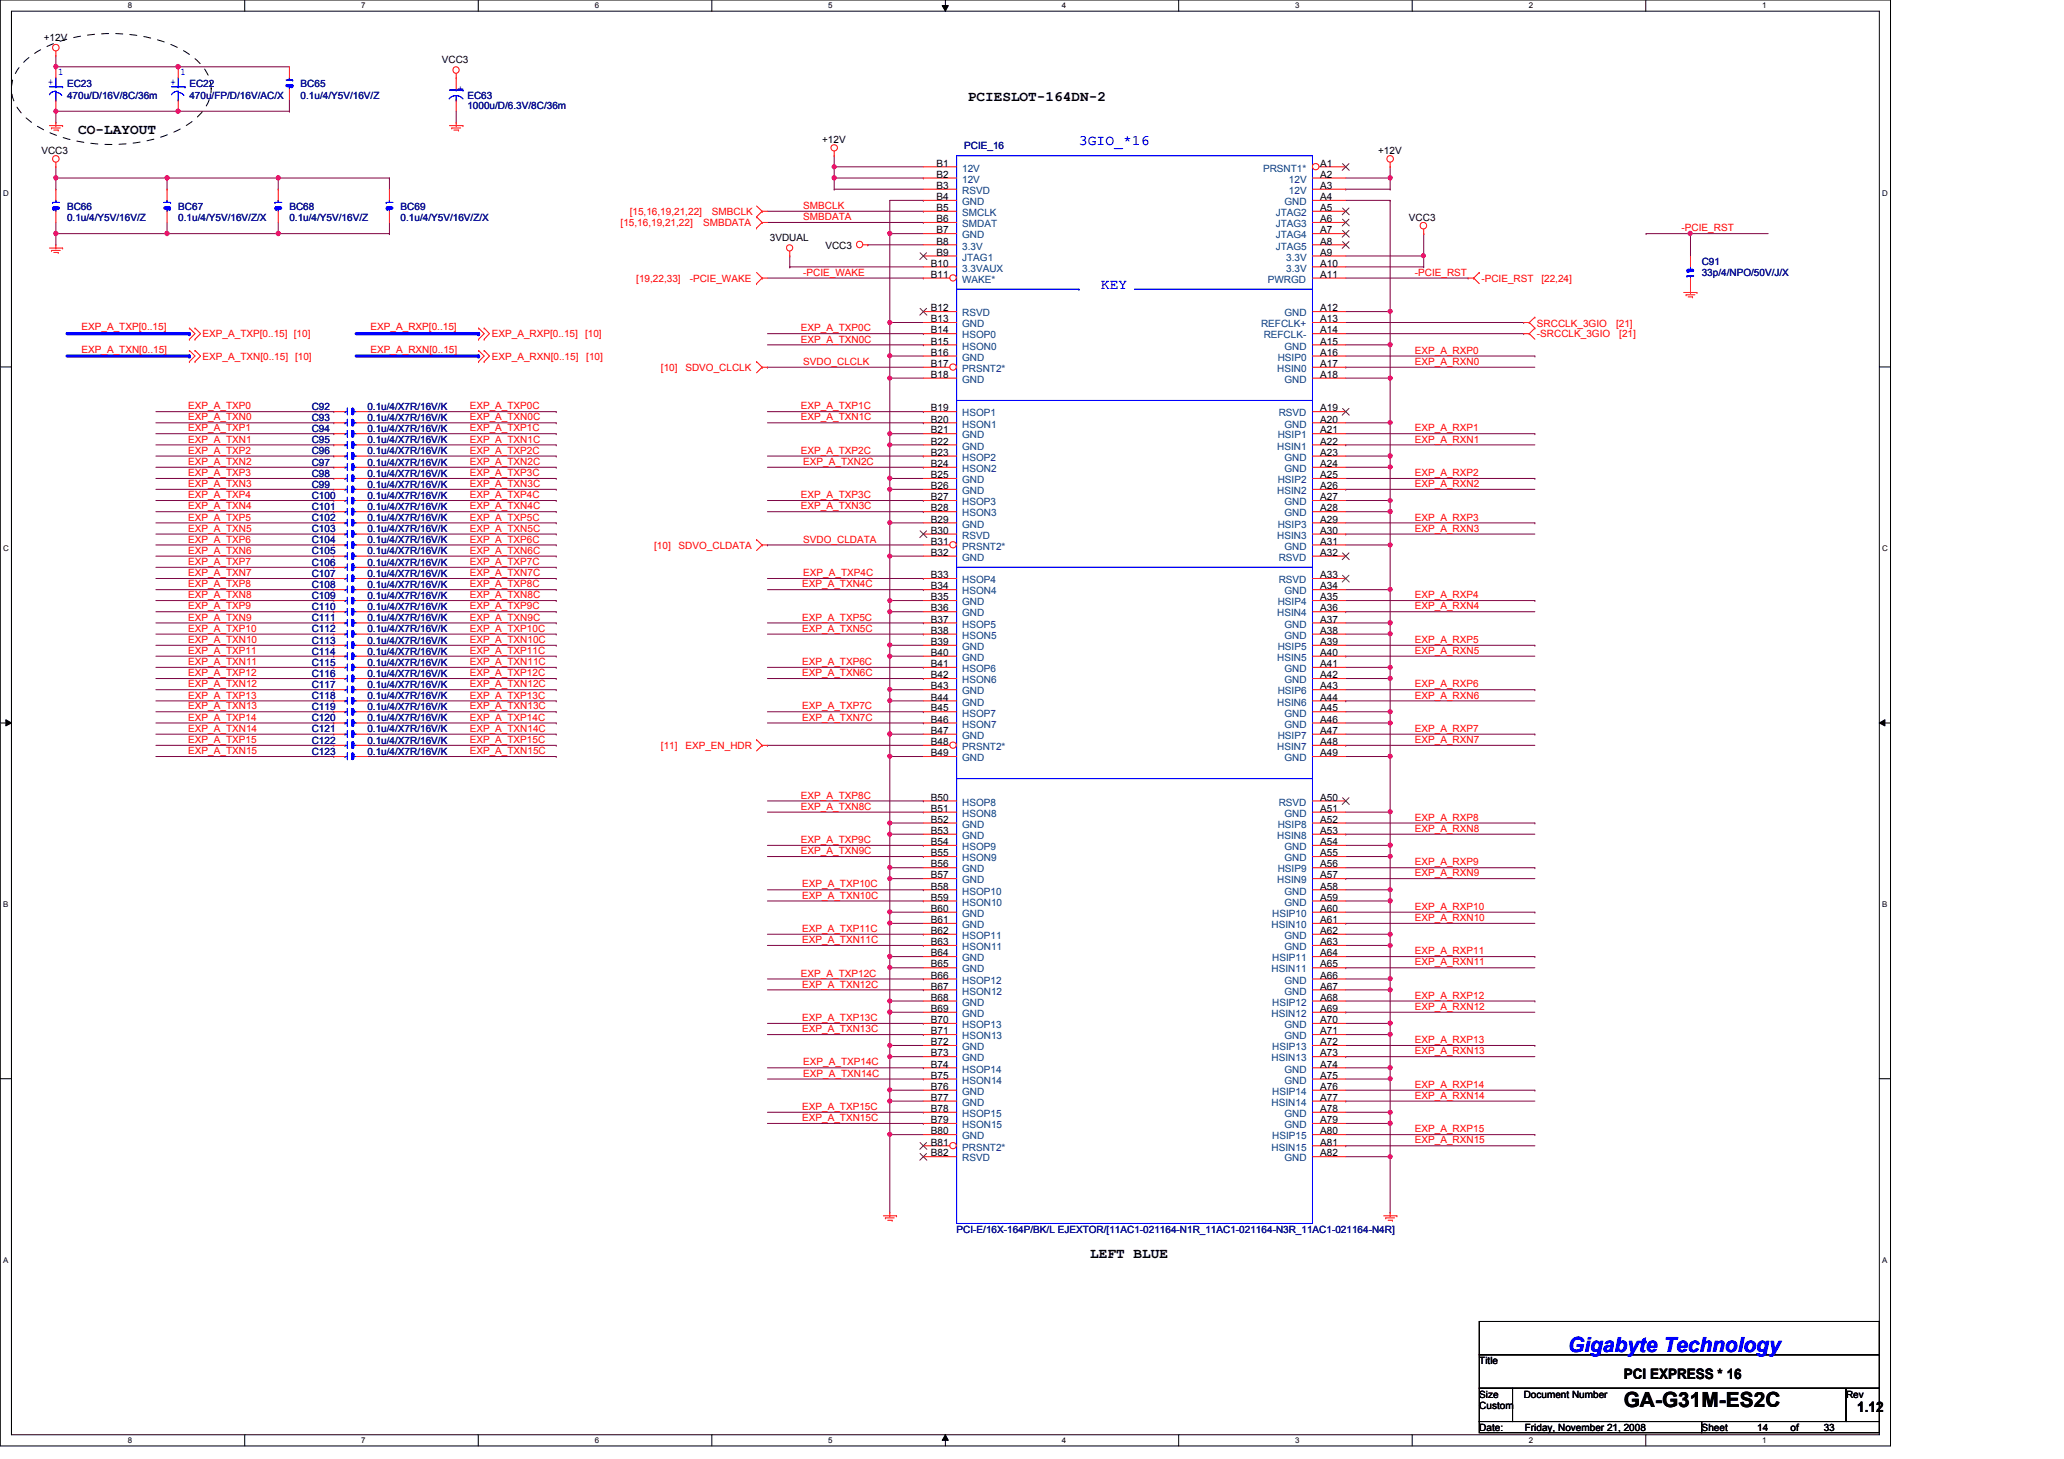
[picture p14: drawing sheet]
<svg xmlns="http://www.w3.org/2000/svg" width="297mm" height="210mm" viewBox="0 0 297 210" stroke-linecap="round" stroke-linejoin="round" font-family="sans-serif">
<defs><g id="words">
<text font-size="3" fill="#00f" x="225.7" y="194.5">Gigabyte Technology</text>
<text font-size="3" x="233.7" y="202.5">GA-G31M-ES2C</text>
<g font-size="2.1">
<text x="139.3" y="14.5">PCIESLOT-164DN-2</text>
<text x="11.3" y="19.3">CO-LAYOUT</text>
<text x="156.9" y="180.9">LEFT BLUE</text>
<text x="233.7" y="198.4">PCI EXPRESS * 16</text>
<text x="267.3" y="203.2">1.12</text>
</g>
<g font-size="2.1" fill="#00f">
<text x="155.3" y="20.8">3GIO_*16</text>
<text x="158.4" y="41.6">KEY</text>
</g>
<g font-size="1.4">
<text x="6.3" y="5.8">+12V</text>
<text x="63.6" y="9.1">VCC3</text>
<text x="6" y="22.2">VCC3</text>
<text x="118.3" y="20.6">+12V</text>
<text x="134.8" y="24">B1</text>
<text x="190" y="24">A1</text>
<text x="198.3" y="22.2">+12V</text>
<text x="134.8" y="25.6">B2</text>
<text x="134.8" y="27.2">B3</text>
<text x="134.8" y="28.8">B4</text>
<text x="190" y="25.6">A2</text>
<text x="190" y="27.2">A3</text>
<text x="190" y="28.8">A4</text>
<text x="110.8" y="34.6">3VDUAL</text>
<text x="118.8" y="35.8">VCC3</text>
<text x="134.8" y="30.4">B5</text>
<text x="134.8" y="32">B6</text>
<text x="134.8" y="33.6">B7</text>
<text x="134.8" y="35.2">B8</text>
<text x="190" y="30.4">A5</text>
<text x="190" y="32">A6</text>
<text x="190" y="33.6">A7</text>
<text x="190" y="35.2">A8</text>
<text x="202.8" y="31.7">VCC3</text>
<text x="134" y="38.4">B10</text>
<text x="134" y="40">B11</text>
<text x="134.8" y="36.8">B9</text>
<text x="190" y="36.8">A9</text>
<text x="190" y="38.4">A10</text>
<text x="190" y="40">A11</text>
<text x="134" y="44.8">B12</text>
<text x="134" y="46.4">B13</text>
<text x="134" y="48">B14</text>
<text x="190" y="44.8">A12</text>
<text x="190" y="46.4">A13</text>
<text x="190" y="48">A14</text>
<text x="134" y="49.6">B15</text>
<text x="134" y="51.2">B16</text>
<text x="134" y="52.8">B17</text>
<text x="190" y="49.6">A15</text>
<text x="190" y="51.2">A16</text>
<text x="190" y="52.8">A17</text>
<text x="134" y="54.4">B18</text>
<text x="134" y="59.2">B19</text>
<text x="190" y="54.4">A18</text>
<text x="190" y="59.2">A19</text>
<text x="134" y="60.8">B20</text>
<text x="134" y="62.4">B21</text>
<text x="134" y="64">B22</text>
<text x="134" y="65.6">B23</text>
<text x="190" y="60.8">A20</text>
<text x="190" y="62.4">A21</text>
<text x="190" y="64">A22</text>
<text x="190" y="65.6">A23</text>
<text x="134" y="70.4">B26</text>
<text x="134" y="67.2">B24</text>
<text x="134" y="68.8">B25</text>
<text x="134" y="72">B27</text>
<text x="190" y="67.2">A24</text>
<text x="190" y="68.8">A25</text>
<text x="190" y="70.4">A26</text>
<text x="190" y="72">A27</text>
<text x="134" y="73.6">B28</text>
<text x="134" y="75.2">B29</text>
<text x="134" y="76.8">B30</text>
<text x="190" y="73.6">A28</text>
<text x="190" y="75.2">A29</text>
<text x="190" y="76.8">A30</text>
<text x="134" y="78.4">B31</text>
<text x="134" y="80">B32</text>
<text x="134" y="83.2">B33</text>
<text x="190" y="80">A32</text>
<text x="190" y="78.4">A31</text>
<text x="190" y="83.2">A33</text>
<text x="134" y="84.8">B34</text>
<text x="134" y="86.4">B35</text>
<text x="134" y="88">B36</text>
<text x="134" y="89.6">B37</text>
<text x="190" y="84.8">A34</text>
<text x="190" y="86.4">A35</text>
<text x="190" y="88">A36</text>
<text x="190" y="89.6">A37</text>
<text x="134" y="91.2">B38</text>
<text x="134" y="92.8">B39</text>
<text x="134" y="94.4">B40</text>
<text x="134" y="96">B41</text>
<text x="190" y="91.2">A38</text>
<text x="190" y="92.8">A39</text>
<text x="190" y="94.4">A40</text>
<text x="190" y="96">A41</text>
<text x="134" y="97.6">B42</text>
<text x="134" y="99.2">B43</text>
<text x="134" y="100.8">B44</text>
<text x="190" y="97.6">A42</text>
<text x="190" y="99.2">A43</text>
<text x="190" y="100.8">A44</text>
<text x="134" y="102.4">B45</text>
<text x="134" y="104">B46</text>
<text x="134" y="105.6">B47</text>
<text x="134" y="107.2">B48</text>
<text x="190" y="102.4">A45</text>
<text x="190" y="104">A46</text>
<text x="190" y="105.6">A47</text>
<text x="190" y="107.2">A48</text>
<text x="134" y="108.8">B49</text>
<text x="190" y="108.8">A49</text>
<text x="134" y="115.2">B50</text>
<text x="134" y="116.8">B51</text>
<text x="134" y="118.4">B52</text>
<text x="134" y="120">B53</text>
<text x="190" y="115.2">A50</text>
<text x="190" y="116.8">A51</text>
<text x="190" y="118.4">A52</text>
<text x="190" y="120">A53</text>
<text x="134" y="121.6">B54</text>
<text x="134" y="123.2">B55</text>
<text x="134" y="124.8">B56</text>
<text x="190" y="121.6">A54</text>
<text x="190" y="123.2">A55</text>
<text x="190" y="124.8">A56</text>
<text x="134" y="126.4">B57</text>
<text x="134" y="128">B58</text>
<text x="134" y="129.6">B59</text>
<text x="134" y="131.2">B60</text>
<text x="190" y="126.4">A57</text>
<text x="190" y="128">A58</text>
<text x="190" y="129.6">A59</text>
<text x="190" y="131.2">A60</text>
<text x="134" y="132.8">B61</text>
<text x="134" y="134.4">B62</text>
<text x="134" y="136">B63</text>
<text x="134" y="137.6">B64</text>
<text x="190" y="132.8">A61</text>
<text x="190" y="134.4">A62</text>
<text x="190" y="136">A63</text>
<text x="190" y="137.6">A64</text>
<text x="134" y="139.2">B65</text>
<text x="134" y="140.8">B66</text>
<text x="134" y="142.4">B67</text>
<text x="134" y="144">B68</text>
<text x="190" y="139.2">A65</text>
<text x="190" y="140.8">A66</text>
<text x="190" y="142.4">A67</text>
<text x="190" y="144">A68</text>
<text x="134" y="145.6">B69</text>
<text x="134" y="147.2">B70</text>
<text x="134" y="148.8">B71</text>
<text x="190" y="145.6">A69</text>
<text x="190" y="147.2">A70</text>
<text x="190" y="148.8">A71</text>
<text x="134" y="150.4">B72</text>
<text x="134" y="152">B73</text>
<text x="134" y="153.6">B74</text>
<text x="134" y="155.2">B75</text>
<text x="190" y="150.4">A72</text>
<text x="190" y="152">A73</text>
<text x="190" y="153.6">A74</text>
<text x="190" y="155.2">A75</text>
<text x="134" y="156.8">B76</text>
<text x="134" y="158.4">B77</text>
<text x="134" y="160">B78</text>
<text x="134" y="161.6">B79</text>
<text x="190" y="156.8">A76</text>
<text x="190" y="158.4">A77</text>
<text x="190" y="160">A78</text>
<text x="190" y="161.6">A79</text>
<text x="134" y="163.2">B80</text>
<text x="134" y="164.8">B81</text>
<text x="134" y="166.4">B82</text>
<text x="190" y="163.2">A80</text>
<text x="190" y="164.8">A81</text>
<text x="190" y="166.4">A82</text>
<text x="212.9" y="196.3">Title</text>
<text x="212.9" y="201.1">Size</text>
<text x="212.9" y="202.6">Custom</text>
<text x="219.3" y="201.1">Document Number</text>
<text x="265.7" y="201.1">Rev</text>
<text x="212.9" y="205.9">Date:</text>
<text x="219.5" y="205.9">Friday, November 21, 2008</text>
<text x="244.9" y="205.9">Sheet</text>
<text x="252.9" y="205.9">14</text>
<text x="257.7" y="205.9">of</text>
<text x="262.5" y="205.9">33</text>
</g>
<g font-size="1.4" fill="#00f">
<text x="8.4" y="10.8">1</text>
<text x="26" y="10.8">1</text>
<text x="6.9" y="12.2">+</text>
<text x="24.5" y="12.2">+</text>
<text x="66.7" y="13.1" transform="rotate(-90 66.7 13.1)">+</text>
</g>
<g font-size="1.4" fill="#000080">
<text x="9.6" y="12.6">EC23</text>
<text x="9.6" y="14.2">470u/D/16V/8C/36m</text>
<text x="27.3" y="12.6">EC22</text>
<text x="27.3" y="14.2">470u/FP/D/16V/AC/X</text>
<text x="43.3" y="12.6">BC65</text>
<text x="43.3" y="14.2">0.1u/4/Y5V/16V/Z</text>
<text x="67.3" y="14.2">EC63</text>
<text x="67.3" y="15.7">1000u/D/6.3V/8C/36m</text>
<text x="138.8" y="21.5">PCIE_16</text>
<text x="9.6" y="30.2">BC66</text>
<text x="9.6" y="31.7">0.1u/4/Y5V/16V/Z</text>
<text x="25.6" y="30.2">BC67</text>
<text x="25.6" y="31.7">0.1u/4/Y5V/16V/Z/X</text>
<text x="41.7" y="30.2">BC68</text>
<text x="41.7" y="31.7">0.1u/4/Y5V/16V/Z</text>
<text x="57.7" y="30.2">BC69</text>
<text x="57.7" y="31.7">0.1u/4/Y5V/16V/Z/X</text>
<text x="244.9" y="38.2">C91</text>
<text x="244.9" y="39.8">33p/4/NPO/50V/J/X</text>
<text x="44.9" y="59">C92</text>
<text x="52.9" y="59">0.1u/4/X7R/16V/K</text>
<text x="44.9" y="60.6">C93</text>
<text x="44.9" y="62.2">C94</text>
<text x="44.9" y="65.4">C96</text>
<text x="44.9" y="63.8">C95</text>
<text x="52.9" y="60.6">0.1u/4/X7R/16V/K</text>
<text x="52.9" y="62.2">0.1u/4/X7R/16V/K</text>
<text x="52.9" y="65.4">0.1u/4/X7R/16V/K</text>
<text x="52.9" y="63.8">0.1u/4/X7R/16V/K</text>
<text x="44.9" y="68.6">C98</text>
<text x="44.9" y="70.2">C99</text>
<text x="44.9" y="71.8">C100</text>
<text x="44.9" y="67">C97</text>
<text x="52.9" y="71.8">0.1u/4/X7R/16V/K</text>
<text x="52.9" y="68.6">0.1u/4/X7R/16V/K</text>
<text x="52.9" y="70.2">0.1u/4/X7R/16V/K</text>
<text x="52.9" y="67">0.1u/4/X7R/16V/K</text>
<text x="44.9" y="73.4">C101</text>
<text x="44.9" y="75">C102</text>
<text x="44.9" y="76.6">C103</text>
<text x="52.9" y="73.4">0.1u/4/X7R/16V/K</text>
<text x="52.9" y="75">0.1u/4/X7R/16V/K</text>
<text x="52.9" y="76.6">0.1u/4/X7R/16V/K</text>
<text x="44.9" y="81.4">C106</text>
<text x="44.9" y="78.2">C104</text>
<text x="44.9" y="83">C107</text>
<text x="44.9" y="79.8">C105</text>
<text x="52.9" y="81.4">0.1u/4/X7R/16V/K</text>
<text x="52.9" y="78.2">0.1u/4/X7R/16V/K</text>
<text x="52.9" y="83">0.1u/4/X7R/16V/K</text>
<text x="52.9" y="79.8">0.1u/4/X7R/16V/K</text>
<text x="44.9" y="86.2">C109</text>
<text x="44.9" y="87.8">C110</text>
<text x="44.9" y="84.6">C108</text>
<text x="44.9" y="89.4">C111</text>
<text x="52.9" y="86.2">0.1u/4/X7R/16V/K</text>
<text x="52.9" y="87.8">0.1u/4/X7R/16V/K</text>
<text x="52.9" y="84.6">0.1u/4/X7R/16V/K</text>
<text x="52.9" y="89.4">0.1u/4/X7R/16V/K</text>
<text x="44.9" y="95.8">C115</text>
<text x="44.9" y="92.6">C113</text>
<text x="44.9" y="94.2">C114</text>
<text x="44.9" y="91">C112</text>
<text x="52.9" y="95.8">0.1u/4/X7R/16V/K</text>
<text x="52.9" y="92.6">0.1u/4/X7R/16V/K</text>
<text x="52.9" y="94.2">0.1u/4/X7R/16V/K</text>
<text x="52.9" y="91">0.1u/4/X7R/16V/K</text>
<text x="44.9" y="97.4">C116</text>
<text x="44.9" y="99">C117</text>
<text x="44.9" y="100.6">C118</text>
<text x="52.9" y="97.4">0.1u/4/X7R/16V/K</text>
<text x="52.9" y="99">0.1u/4/X7R/16V/K</text>
<text x="52.9" y="100.6">0.1u/4/X7R/16V/K</text>
<text x="44.9" y="103.8">C120</text>
<text x="44.9" y="102.2">C119</text>
<text x="44.9" y="105.4">C121</text>
<text x="44.9" y="107">C122</text>
<text x="52.9" y="103.8">0.1u/4/X7R/16V/K</text>
<text x="52.9" y="102.2">0.1u/4/X7R/16V/K</text>
<text x="52.9" y="105.4">0.1u/4/X7R/16V/K</text>
<text x="52.9" y="107">0.1u/4/X7R/16V/K</text>
<text x="44.9" y="108.6">C123</text>
<text x="52.9" y="108.6">0.1u/4/X7R/16V/K</text>
<text x="137.7" y="177.4">PCI-E/16X-164P/BK/L EJEXTOR/[11AC1-021164-N1R_11AC1-021164-N3R_11AC1-021164-N4R]</text>
</g>
<g font-size="1.4" fill="#004080">
<text x="138.5" y="24.7">12V</text>
<text x="138.5" y="26.3">12V</text>
<text x="138.5" y="27.9">RSVD</text>
<text x="138.5" y="29.5">GND</text>
<text x="181.8" y="24.7">PRSNT1*</text>
<text x="184.9" y="29.5">GND</text>
<text x="185.5" y="26.3">12V</text>
<text x="185.5" y="27.9">12V</text>
<text x="138.5" y="31.1">SMCLK</text>
<text x="138.5" y="32.7">SMDAT</text>
<text x="138.5" y="34.3">GND</text>
<text x="138.5" y="35.9">3.3V</text>
<text x="183.6" y="31.1">JTAG2</text>
<text x="183.6" y="32.7">JTAG3</text>
<text x="183.6" y="34.3">JTAG4</text>
<text x="183.6" y="35.9">JTAG5</text>
<text x="138.5" y="37.5">JTAG1</text>
<text x="138.5" y="39.1">3.3VAUX</text>
<text x="138.5" y="40.7">WAKE*</text>
<text x="182.5" y="40.7">PWRGD</text>
<text x="185.1" y="37.5">3.3V</text>
<text x="185.1" y="39.1">3.3V</text>
<text x="138.5" y="45.5">RSVD</text>
<text x="138.5" y="47.1">GND</text>
<text x="181.5" y="47.1">REFCLK+</text>
<text x="184.9" y="45.5">GND</text>
<text x="138.5" y="48.7">HSOP0</text>
<text x="138.5" y="50.3">HSON0</text>
<text x="138.5" y="51.9">GND</text>
<text x="138.5" y="53.5">PRSNT2*</text>
<text x="181.9" y="48.7">REFCLK-</text>
<text x="183.8" y="53.5">HSIN0</text>
<text x="183.9" y="51.9">HSIP0</text>
<text x="184.9" y="50.3">GND</text>
<text x="138.5" y="55.1">GND</text>
<text x="138.5" y="59.9">HSOP1</text>
<text x="184" y="59.9">RSVD</text>
<text x="184.9" y="55.1">GND</text>
<text x="138.5" y="61.5">HSON1</text>
<text x="138.5" y="63.1">GND</text>
<text x="138.5" y="64.7">GND</text>
<text x="183.8" y="64.7">HSIN1</text>
<text x="183.9" y="63.1">HSIP1</text>
<text x="184.9" y="61.5">GND</text>
<text x="138.5" y="71.1">GND</text>
<text x="138.5" y="66.3">HSOP2</text>
<text x="138.5" y="67.9">HSON2</text>
<text x="138.5" y="69.5">GND</text>
<text x="183.8" y="71.1">HSIN2</text>
<text x="183.9" y="69.5">HSIP2</text>
<text x="184.9" y="66.3">GND</text>
<text x="184.9" y="67.9">GND</text>
<text x="138.5" y="72.7">HSOP3</text>
<text x="138.5" y="74.3">HSON3</text>
<text x="138.5" y="75.9">GND</text>
<text x="138.5" y="77.5">RSVD</text>
<text x="183.8" y="77.5">HSIN3</text>
<text x="183.9" y="75.9">HSIP3</text>
<text x="184.9" y="72.7">GND</text>
<text x="184.9" y="74.3">GND</text>
<text x="138.5" y="79.1">PRSNT2*</text>
<text x="138.5" y="80.7">GND</text>
<text x="138.5" y="83.9">HSOP4</text>
<text x="184" y="80.7">RSVD</text>
<text x="184" y="83.9">RSVD</text>
<text x="184.9" y="79.1">GND</text>
<text x="138.5" y="85.5">HSON4</text>
<text x="138.5" y="87.1">GND</text>
<text x="138.5" y="88.7">GND</text>
<text x="183.8" y="88.7">HSIN4</text>
<text x="183.9" y="87.1">HSIP4</text>
<text x="184.9" y="85.5">GND</text>
<text x="138.5" y="90.3">HSOP5</text>
<text x="138.5" y="91.9">HSON5</text>
<text x="138.5" y="93.5">GND</text>
<text x="138.5" y="95.1">GND</text>
<text x="183.8" y="95.1">HSIN5</text>
<text x="183.9" y="93.5">HSIP5</text>
<text x="184.9" y="90.3">GND</text>
<text x="184.9" y="91.9">GND</text>
<text x="138.5" y="96.7">HSOP6</text>
<text x="138.5" y="98.3">HSON6</text>
<text x="138.5" y="99.9">GND</text>
<text x="138.5" y="101.5">GND</text>
<text x="183.8" y="101.5">HSIN6</text>
<text x="183.9" y="99.9">HSIP6</text>
<text x="184.9" y="96.7">GND</text>
<text x="184.9" y="98.3">GND</text>
<text x="138.5" y="103.1">HSOP7</text>
<text x="138.5" y="104.7">HSON7</text>
<text x="138.5" y="106.3">GND</text>
<text x="138.5" y="107.9">PRSNT2*</text>
<text x="183.8" y="107.9">HSIN7</text>
<text x="183.9" y="106.3">HSIP7</text>
<text x="184.9" y="103.1">GND</text>
<text x="184.9" y="104.7">GND</text>
<text x="138.5" y="109.5">GND</text>
<text x="184.9" y="109.5">GND</text>
<text x="138.5" y="115.9">HSOP8</text>
<text x="138.5" y="117.5">HSON8</text>
<text x="138.5" y="119.1">GND</text>
<text x="183.9" y="119.1">HSIP8</text>
<text x="184" y="115.9">RSVD</text>
<text x="184.9" y="117.5">GND</text>
<text x="138.5" y="120.7">GND</text>
<text x="138.5" y="122.3">HSOP9</text>
<text x="138.5" y="123.9">HSON9</text>
<text x="138.5" y="125.5">GND</text>
<text x="183.8" y="120.7">HSIN8</text>
<text x="183.9" y="125.5">HSIP9</text>
<text x="184.9" y="122.3">GND</text>
<text x="184.9" y="123.9">GND</text>
<text x="138.5" y="127.1">GND</text>
<text x="138.5" y="128.7">HSOP10</text>
<text x="138.5" y="130.3">HSON10</text>
<text x="138.5" y="131.9">GND</text>
<text x="183.1" y="131.9">HSIP10</text>
<text x="183.8" y="127.1">HSIN9</text>
<text x="184.9" y="128.7">GND</text>
<text x="184.9" y="130.3">GND</text>
<text x="138.5" y="133.5">GND</text>
<text x="138.5" y="135.1">HSOP11</text>
<text x="138.5" y="136.7">HSON11</text>
<text x="183" y="133.5">HSIN10</text>
<text x="184.9" y="135.1">GND</text>
<text x="184.9" y="136.7">GND</text>
<text x="138.5" y="138.3">GND</text>
<text x="138.5" y="139.9">GND</text>
<text x="138.5" y="141.5">HSOP12</text>
<text x="138.5" y="143.1">HSON12</text>
<text x="183" y="139.9">HSIN11</text>
<text x="183.1" y="138.3">HSIP11</text>
<text x="184.9" y="141.5">GND</text>
<text x="184.9" y="143.1">GND</text>
<text x="138.5" y="144.7">GND</text>
<text x="138.5" y="146.3">GND</text>
<text x="138.5" y="147.9">HSOP13</text>
<text x="138.5" y="149.5">HSON13</text>
<text x="183" y="146.3">HSIN12</text>
<text x="183.1" y="144.7">HSIP12</text>
<text x="184.9" y="147.9">GND</text>
<text x="184.9" y="149.5">GND</text>
<text x="138.5" y="151.1">GND</text>
<text x="138.5" y="152.7">GND</text>
<text x="138.5" y="154.3">HSOP14</text>
<text x="138.5" y="155.9">HSON14</text>
<text x="183" y="152.7">HSIN13</text>
<text x="183.1" y="151.1">HSIP13</text>
<text x="184.9" y="154.3">GND</text>
<text x="184.9" y="155.9">GND</text>
<text x="138.5" y="157.5">GND</text>
<text x="138.5" y="159.1">GND</text>
<text x="138.5" y="160.7">HSOP15</text>
<text x="183" y="159.1">HSIN14</text>
<text x="183.1" y="157.5">HSIP14</text>
<text x="184.9" y="160.7">GND</text>
<text x="138.5" y="162.3">HSON15</text>
<text x="138.5" y="163.9">GND</text>
<text x="138.5" y="165.5">PRSNT2*</text>
<text x="138.5" y="167.1">RSVD</text>
<text x="183" y="165.5">HSIN15</text>
<text x="183.1" y="163.9">HSIP15</text>
<text x="184.9" y="162.3">GND</text>
<text x="184.9" y="167.1">GND</text>
</g>
<g font-size="1.4" fill="#f00">
<text x="89.3" y="32.6">[15,16,19,21,22]</text>
<text x="90.6" y="31">[15,16,19,21,22]</text>
<text x="101.2" y="32.6">SMBDATA</text>
<text x="102.4" y="31">SMBCLK</text>
<text x="115.6" y="31.7">SMBDATA</text>
<text x="115.6" y="30.1">SMBCLK</text>
<text x="242" y="33.3">-PCIE_RST</text>
<text x="91.6" y="40.6">[19,22,33]</text>
<text x="99.3" y="40.6">-PCIE_WAKE</text>
<text x="115.6" y="39.7">-PCIE_WAKE</text>
<text x="203.6" y="39.7">-PCIE_RST</text>
<text x="213.2" y="40.6">-PCIE_RST</text>
<text x="221.8" y="40.6">[22,24]</text>
<text x="11.7" y="47.5">EXP_A_TXP[0..15]</text>
<text x="53.3" y="47.5">EXP_A_RXP[0..15]</text>
<text x="115.3" y="47.7">EXP_A_TXP0C</text>
<text x="221.2" y="47">SRCCLK_3GIO</text>
<text x="232.6" y="47">[21]</text>
<text x="11.7" y="50.8">EXP_A_TXN[0..15]</text>
<text x="29.2" y="48.6">EXP_A_TXP[0..15] [10]</text>
<text x="29.2" y="51.8">EXP_A_TXN[0..15] [10]</text>
<text x="53.3" y="50.8">EXP_A_RXN[0..15]</text>
<text x="70.8" y="48.6">EXP_A_RXP[0..15]</text>
<text x="70.8" y="51.8">EXP_A_RXN[0..15]</text>
<text x="84.2" y="48.6">[10]</text>
<text x="84.4" y="51.8">[10]</text>
<text x="95.1" y="53.4">[10]</text>
<text x="98.6" y="53.4">SDVO_CLCLK</text>
<text x="115.3" y="49.3">EXP_A_TXN0C</text>
<text x="115.6" y="52.5">SVDO_CLCLK</text>
<text x="203.6" y="50.9">EXP_A_RXP0</text>
<text x="203.6" y="52.5">EXP_A_RXN0</text>
<text x="221.2" y="48.6">-SRCCLK_3GIO</text>
<text x="233" y="48.6">[21]</text>
<text x="27.1" y="58.9">EXP_A_TXP0</text>
<text x="67.6" y="58.9">EXP_A_TXP0C</text>
<text x="115.3" y="58.9">EXP_A_TXP1C</text>
<text x="27.1" y="65.3">EXP_A_TXP2</text>
<text x="27.1" y="62.1">EXP_A_TXP1</text>
<text x="27.1" y="63.7">EXP_A_TXN1</text>
<text x="27.1" y="60.5">EXP_A_TXN0</text>
<text x="67.6" y="65.3">EXP_A_TXP2C</text>
<text x="67.6" y="63.7">EXP_A_TXN1C</text>
<text x="67.6" y="62.1">EXP_A_TXP1C</text>
<text x="67.6" y="60.5">EXP_A_TXN0C</text>
<text x="115.3" y="60.5">EXP_A_TXN1C</text>
<text x="115.3" y="65.3">EXP_A_TXP2C</text>
<text x="203.6" y="62.1">EXP_A_RXP1</text>
<text x="203.6" y="63.7">EXP_A_RXN1</text>
<text x="27.1" y="68.5">EXP_A_TXP3</text>
<text x="27.1" y="70.1">EXP_A_TXN3</text>
<text x="27.1" y="66.9">EXP_A_TXN2</text>
<text x="27.1" y="71.7">EXP_A_TXP4</text>
<text x="67.6" y="68.5">EXP_A_TXP3C</text>
<text x="67.6" y="70.1">EXP_A_TXN3C</text>
<text x="67.6" y="71.7">EXP_A_TXP4C</text>
<text x="67.6" y="66.9">EXP_A_TXN2C</text>
<text x="115.3" y="71.7">EXP_A_TXP3C</text>
<text x="115.6" y="66.9">EXP_A_TXN2C</text>
<text x="203.6" y="68.5">EXP_A_RXP2</text>
<text x="203.6" y="70.1">EXP_A_RXN2</text>
<text x="27.1" y="73.3">EXP_A_TXN4</text>
<text x="27.1" y="74.9">EXP_A_TXP5</text>
<text x="27.1" y="76.5">EXP_A_TXN5</text>
<text x="67.6" y="76.5">EXP_A_TXN5C</text>
<text x="67.6" y="73.3">EXP_A_TXN4C</text>
<text x="67.6" y="74.9">EXP_A_TXP5C</text>
<text x="115.3" y="73.3">EXP_A_TXN3C</text>
<text x="203.6" y="76.5">EXP_A_RXN3</text>
<text x="203.6" y="74.9">EXP_A_RXP3</text>
<text x="27.1" y="78.1">EXP_A_TXP6</text>
<text x="27.1" y="82.9">EXP_A_TXN7</text>
<text x="27.1" y="79.7">EXP_A_TXN6</text>
<text x="27.1" y="81.3">EXP_A_TXP7</text>
<text x="67.6" y="79.7">EXP_A_TXN6C</text>
<text x="67.6" y="78.1">EXP_A_TXP6C</text>
<text x="67.6" y="82.9">EXP_A_TXN7C</text>
<text x="67.6" y="81.3">EXP_A_TXP7C</text>
<text x="94.1" y="79">[10]</text>
<text x="97.7" y="79">SDVO_CLDATA</text>
<text x="115.6" y="82.9">EXP_A_TXP4C</text>
<text x="115.6" y="78.1">SVDO_CLDATA</text>
<text x="27.1" y="84.5">EXP_A_TXP8</text>
<text x="27.1" y="86.1">EXP_A_TXN8</text>
<text x="27.1" y="87.7">EXP_A_TXP9</text>
<text x="27.1" y="89.3">EXP_A_TXN9</text>
<text x="67.6" y="87.7">EXP_A_TXP9C</text>
<text x="67.6" y="86.1">EXP_A_TXN8C</text>
<text x="67.6" y="84.5">EXP_A_TXP8C</text>
<text x="67.6" y="89.3">EXP_A_TXN9C</text>
<text x="115.4" y="84.5">EXP_A_TXN4C</text>
<text x="115.4" y="89.3">EXP_A_TXP5C</text>
<text x="203.6" y="87.7">EXP_A_RXN4</text>
<text x="203.6" y="86.1">EXP_A_RXP4</text>
<text x="27.1" y="90.9">EXP_A_TXP10</text>
<text x="27.1" y="94.1">EXP_A_TXP11</text>
<text x="27.1" y="95.7">EXP_A_TXN11</text>
<text x="27.1" y="92.5">EXP_A_TXN10</text>
<text x="67.6" y="95.7">EXP_A_TXN11C</text>
<text x="67.6" y="94.1">EXP_A_TXP11C</text>
<text x="67.6" y="92.5">EXP_A_TXN10C</text>
<text x="67.6" y="90.9">EXP_A_TXP10C</text>
<text x="115.4" y="90.9">EXP_A_TXN5C</text>
<text x="115.4" y="95.7">EXP_A_TXP6C</text>
<text x="203.6" y="92.5">EXP_A_RXP5</text>
<text x="203.6" y="94.1">EXP_A_RXN5</text>
<text x="27.1" y="100.5">EXP_A_TXP13</text>
<text x="27.1" y="98.9">EXP_A_TXN12</text>
<text x="27.1" y="97.3">EXP_A_TXP12</text>
<text x="67.6" y="98.9">EXP_A_TXN12C</text>
<text x="67.6" y="100.5">EXP_A_TXP13C</text>
<text x="67.6" y="97.3">EXP_A_TXP12C</text>
<text x="115.4" y="97.3">EXP_A_TXN6C</text>
<text x="203.6" y="100.5">EXP_A_RXN6</text>
<text x="203.6" y="98.9">EXP_A_RXP6</text>
<text x="27.1" y="105.3">EXP_A_TXN14</text>
<text x="27.1" y="106.9">EXP_A_TXP15</text>
<text x="27.1" y="102.1">EXP_A_TXN13</text>
<text x="27.1" y="103.7">EXP_A_TXP14</text>
<text x="67.6" y="102.1">EXP_A_TXN13C</text>
<text x="67.6" y="103.7">EXP_A_TXP14C</text>
<text x="67.6" y="105.3">EXP_A_TXN14C</text>
<text x="67.6" y="106.9">EXP_A_TXP15C</text>
<text x="95.1" y="107.8">[11]</text>
<text x="98.6" y="107.8">EXP_EN_HDR</text>
<text x="115.4" y="102.1">EXP_A_TXP7C</text>
<text x="115.4" y="103.7">EXP_A_TXN7C</text>
<text x="203.6" y="105.3">EXP_A_RXP7</text>
<text x="203.6" y="106.9">EXP_A_RXN7</text>
<text x="27.1" y="108.5">EXP_A_TXN15</text>
<text x="67.6" y="108.5">EXP_A_TXN15C</text>
<text x="115.3" y="114.9">EXP_A_TXP8C</text>
<text x="115.3" y="116.5">EXP_A_TXN8C</text>
<text x="203.6" y="118.1">EXP_A_RXP8</text>
<text x="203.6" y="119.7">EXP_A_RXN8</text>
<text x="115.3" y="122.9">EXP_A_TXN9C</text>
<text x="115.3" y="121.3">EXP_A_TXP9C</text>
<text x="203.6" y="124.5">EXP_A_RXP9</text>
<text x="115.4" y="127.7">EXP_A_TXP10C</text>
<text x="115.4" y="129.3">EXP_A_TXN10C</text>
<text x="203.6" y="130.9">EXP_A_RXP10</text>
<text x="203.6" y="126.1">EXP_A_RXN9</text>
<text x="115.4" y="135.7">EXP_A_TXN11C</text>
<text x="115.4" y="134.1">EXP_A_TXP11C</text>
<text x="203.6" y="132.5">EXP_A_RXN10</text>
<text x="203.6" y="137.3">EXP_A_RXP11</text>
<text x="115.3" y="140.5">EXP_A_TXP12C</text>
<text x="115.4" y="142.1">EXP_A_TXN12C</text>
<text x="203.6" y="143.7">EXP_A_RXP12</text>
<text x="203.6" y="138.9">EXP_A_RXN11</text>
<text x="115.4" y="146.9">EXP_A_TXP13C</text>
<text x="115.4" y="148.5">EXP_A_TXN13C</text>
<text x="203.6" y="145.3">EXP_A_RXN12</text>
<text x="115.6" y="154.9">EXP_A_TXN14C</text>
<text x="115.6" y="153.3">EXP_A_TXP14C</text>
<text x="203.6" y="150.1">EXP_A_RXP13</text>
<text x="203.6" y="151.7">EXP_A_RXN13</text>
<text x="115.4" y="159.7">EXP_A_TXP15C</text>
<text x="115.4" y="161.3">EXP_A_TXN15C</text>
<text x="203.6" y="156.5">EXP_A_RXP14</text>
<text x="203.6" y="158.1">EXP_A_RXN14</text>
<text x="203.6" y="162.9">EXP_A_RXP15</text>
<text x="203.6" y="164.5">EXP_A_RXN15</text>
</g>
<g font-size="1.1">
<text x="18.4" y="1.1">8</text>
<text x="52" y="1.1">7</text>
<text x="85.6" y="1.1">6</text>
<text x="119.2" y="1.1">5</text>
<text x="152.8" y="1.1">4</text>
<text x="186.4" y="1.1">3</text>
<text x="220" y="1.1">2</text>
<text x="253.6" y="1.1">1</text>
<text x=".5" y="28.2">D</text>
<text x="270.9" y="28.2">D</text>
<text x=".5" y="79.3">C</text>
<text x="270.9" y="79.3">C</text>
<text x=".5" y="130.6">B</text>
<text x="270.9" y="130.6">B</text>
<text x=".5" y="181.7">A</text>
<text x="270.9" y="181.7">A</text>
<text x="18.4" y="207.6">8</text>
<text x="52" y="207.6">7</text>
<text x="85.6" y="207.6">6</text>
<text x="119.2" y="207.6">5</text>
<text x="152.8" y="207.6">4</text>
<text x="186.4" y="207.6">3</text>
<text x="220" y="207.6">2</text>
<text x="253.6" y="207.6">1</text>
</g>
</g></defs>
<path d="M0 0h272.1v208h-272.1zM1.6 1.6h268.9v204.8h-268.9z" fill="none" stroke="#000" stroke-width=".14"/>
<g fill="#fff">
<path d="M18.4 .2h.6v1.2h-.6z"/>
<path d="M18.4 206.6h.6v1.2h-.6z"/>
</g>
<path d="M35.2 0v1.6M35.2 206.4v1.6" fill="none" stroke="#000" stroke-width=".14"/>
<g fill="#fff">
<path d="M52 .2h.6v1.2h-.6z"/>
<path d="M52 206.6h.6v1.2h-.6z"/>
</g>
<path d="M68.8 0v1.6M68.8 206.4v1.6" fill="none" stroke="#000" stroke-width=".14"/>
<g fill="#fff">
<path d="M85.6 .2h.6v1.2h-.6z"/>
<path d="M85.6 206.6h.6v1.2h-.6z"/>
</g>
<path d="M102.4 0v1.6M102.4 206.4v1.6" fill="none" stroke="#000" stroke-width=".14"/>
<g fill="#fff">
<path d="M119.2 .2h.6v1.2h-.6z"/>
<path d="M119.2 206.6h.6v1.2h-.6z"/>
</g>
<path d="M135.6 .8h.9l-.4 .8zM136.1 0v1.6M136.1 206.4l.4 .8h-.9zM136.1 206.4v1.6" fill="none" stroke="#000" stroke-width=".14"/>
<path d="M135.6 .8h.9l-.4 .8zM136.1 206.4l.4 .8h-.9z" fill="#000"/>
<g fill="#fff">
<path d="M152.8 .2h.6v1.2h-.6z"/>
<path d="M152.8 206.6h.6v1.2h-.6z"/>
</g>
<path d="M169.6 0v1.6M169.6 206.4v1.6" fill="none" stroke="#000" stroke-width=".14"/>
<g fill="#fff">
<path d="M186.4 .2h.6v1.2h-.6z"/>
<path d="M186.4 206.6h.6v1.2h-.6z"/>
</g>
<path d="M203.2 0v1.6M203.2 206.4v1.6" fill="none" stroke="#000" stroke-width=".14"/>
<g fill="#fff">
<path d="M220 .2h.6v1.2h-.6z"/>
<path d="M220 206.6h.6v1.2h-.6z"/>
</g>
<path d="M236.9 0v1.6M236.9 206.4v1.6" fill="none" stroke="#000" stroke-width=".14"/>
<g fill="#fff">
<path d="M253.6 .2h.6v1.2h-.6z"/>
<path d="M253.6 206.6h.6v1.2h-.6z"/>
<path d="M.5 27.2h.7v1.2h-.7z"/>
<path d="M270.9 27.2h.7v1.2h-.7z"/>
<path d="M.5 78.4h.7v1.1h-.7z"/>
<path d="M270.9 78.4h.7v1.1h-.7z"/>
</g>
<path d="M0 52.8h1.6M270.5 52.8h1.6" fill="none" stroke="#000" stroke-width=".14"/>
<g fill="#fff">
<path d="M.5 129.6h.7v1.2h-.7z"/>
<path d="M270.9 129.6h.7v1.2h-.7z"/>
</g>
<path d="M0 104h1.6M.8 103.5l.8 .5-.8 .4zM270.5 104l.8-.5v.9zM270.5 104h1.6" fill="none" stroke="#000" stroke-width=".14"/>
<path d="M.8 103.5l.8 .5-.8 .4zM270.5 104l.8-.5v.9z" fill="#000"/>
<g fill="#fff">
<path d="M.5 180.8h.7v1.1h-.7z"/>
<path d="M270.9 180.8h.7v1.1h-.7z"/>
</g>
<path d="M0 155.2h1.6M270.5 155.2h1.6" fill="none" stroke="#000" stroke-width=".14"/>
<path d="M9.6 48h17.7" fill="none" stroke="#00f" stroke-width=".47"/>
<circle cx="27.3" cy="48" r=".23" fill="#00f"/>
<path d="M9.6 51.2h17.7" fill="none" stroke="#00f" stroke-width=".47"/>
<circle cx="27.3" cy="51.2" r=".23" fill="#00f"/>
<g fill="none" stroke="#800040" stroke-width=".14">
<path d="M113.7 38.4h.1M113.7 36.8v1.6M120.1 24h.1M120.1 22.4v1.6M193.7 25.6h6.4M200.1 25.6h.1M110.4 59.2h22.5M110.4 48h22.5M110.4 49.6h22.5M132.9 59.2h.1M132.9 48h.1M132.9 49.6h.1"/>
<path d="M110.4 67.2h22.5M110.4 73.6h22.5M110.4 60.8h22.5M110.4 65.6h22.5M110.4 72h22.5M132.9 67.2h.1M132.9 73.6h.1M132.9 60.8h.1M132.9 65.6h.1M132.9 72h.1M110.4 84.8h22.5M110.4 89.6h22.5"/>
<path d="M110.4 91.2h22.5M110.4 83.2h22.5M110.4 96h22.5M110.4 97.6h22.5M132.9 84.8h.1M132.9 89.6h.1M132.9 91.2h.1M132.9 83.2h.1M132.9 96h.1M132.9 97.6h.1M110.4 102.4h22.5M110.4 104h22.5"/>
<path d="M110.4 115.2h22.5M110.4 116.8h22.5M132.9 102.4h.1M132.9 104h.1M132.9 115.2h.1M132.9 116.8h.1M110.4 128h22.5M110.4 123.2h22.5M110.4 129.6h22.5M110.4 121.6h22.5M110.4 136h22.5M110.4 134.4h22.5"/>
<path d="M132.9 128h.1M132.9 123.2h.1M132.9 129.6h.1M132.9 121.6h.1M132.9 136h.1M132.9 134.4h.1M110.4 147.2h22.5M110.4 142.4h22.5M110.4 148.8h22.5M110.4 140.8h22.5M110.4 155.2h22.5M110.4 153.6h22.5"/>
<path d="M132.9 147.2h.1M132.9 142.4h.1M132.9 148.8h.1M132.9 140.8h.1M132.9 155.2h.1M132.9 153.6h.1M110.4 160h22.5M110.4 161.6h22.5M132.9 160h.1M132.9 161.6h.1"/>
</g>
<circle cx="120.1" cy="24" r=".3" fill="#f0f"/>
<circle cx="120.1" cy="24" r=".3" fill="none" stroke="#f0f" stroke-width=".14"/>
<g fill="none" stroke="#800040" stroke-width=".14">
<path d="M110.4 32h22.5M110.4 30.4h22.5M132.9 32h.1M132.9 30.4h.1M193.7 36.8h11.2M204.9 36.8h.1M110.4 40h22.5M132.9 40h.1M193.7 52.8h.1M193.7 48h25.6M193.7 51.2h27.2M193.7 52.8h27.2"/>
<path d="M193.7 40h17.6M211.3 40h.1M219.3 48h.1M220.9 51.2h.1M193.7 70.4h.1M193.7 64h.1M193.7 76.8h.1M193.7 62.4h27.2M193.7 68.8h27.2M193.7 70.4h27.2M193.7 64h27.2M193.7 76.8h27.2"/>
<path d="M193.7 75.2h27.2M220.9 62.4h.1M220.9 68.8h.1M220.9 75.2h.1M193.7 88h.1M193.7 94.4h.1M193.7 92.8h27.2M193.7 88h27.2M193.7 94.4h27.2M193.7 86.4h27.2M193.7 99.2h27.2M193.7 91.2h6.4"/>
<path d="M200.1 91.2h.1M220.9 92.8h.1M220.9 86.4h.1M220.9 99.2h.1M193.7 100.8h.1M193.7 107.2h.1M193.7 105.6h27.2M193.7 118.4h27.2M193.7 100.8h27.2M193.7 107.2h27.2M220.9 105.6h.1M220.9 118.4h.1"/>
<path d="M193.7 120h.1M193.7 126.4h.1M193.7 132.8h.1M193.7 139.2h.1M193.7 124.8h27.2M193.7 131.2h27.2M193.7 120h27.2M193.7 126.4h27.2M193.7 132.8h27.2M193.7 139.2h27.2M193.7 137.6h27.2M220.9 124.8h.1"/>
<path d="M220.9 131.2h.1M220.9 137.6h.1M193.7 145.6h.1M193.7 152h.1M193.7 158.4h.1M193.7 144h27.2M193.7 150.4h27.2M193.7 156.8h27.2M193.7 145.6h27.2M193.7 152h27.2M193.7 158.4h27.2M220.9 144h.1"/>
<path d="M220.9 150.4h.1M220.9 156.8h.1M193.7 164.8h.1M193.7 163.2h27.2M193.7 164.8h27.2M220.9 163.2h.1"/>
</g>
<circle cx="204.8" cy="36.8" r=".3" fill="#f0f"/>
<circle cx="204.8" cy="36.8" r=".3" fill="none" stroke="#f0f" stroke-width=".14"/>
<path d="M56 27.2h.1M56 33.6h.1M56 25.6v1.6M56 32v1.6M128.1 51.2h.1M128.1 46.4v4.8M193.7 65.6h6.4M200.1 65.6h.1M193.7 129.6h6.4M200.1 129.6h.1" fill="none" stroke="#800040" stroke-width=".14"/>
<circle cx="128.1" cy="51.2" r=".3" fill="#f0f"/>
<circle cx="128.1" cy="51.2" r=".3" fill="none" stroke="#f0f" stroke-width=".14"/>
<path d="M128.1 88h.1M128.1 86.4v1.6" fill="none" stroke="#800040" stroke-width=".14"/>
<circle cx="128.1" cy="88" r=".3" fill="#f0f"/>
<circle cx="128.1" cy="88" r=".3" fill="none" stroke="#f0f" stroke-width=".14"/>
<path d="M200.1 108.8h.1M200.1 104v4.8M128.1 126.4h.1M128.1 126.4h4.8M128.1 158.4h.1M128.1 152h.1M128.1 156.8v1.6M128.1 152h4.8" fill="none" stroke="#800040" stroke-width=".14"/>
<circle cx="200.1" cy="108.8" r=".3" fill="#f0f"/>
<circle cx="200.1" cy="108.8" r=".3" fill="none" stroke="#f0f" stroke-width=".14"/>
<path d="M200.1 155.2h.1M200.1 153.6v1.6" fill="none" stroke="#800040" stroke-width=".14"/>
<circle cx="200.1" cy="155.2" r=".3" fill="#f0f"/>
<circle cx="200.1" cy="155.2" r=".3" fill="none" stroke="#f0f" stroke-width=".14"/>
<path d="M200.1 54.4v6.4M200.1 60.8h.1" fill="none" stroke="#800040" stroke-width=".14"/>
<circle cx="200.1" cy="60.8" r=".3" fill="#f0f"/>
<circle cx="200.1" cy="60.8" r=".3" fill="none" stroke="#f0f" stroke-width=".14"/>
<path d="M193.7 116.8h6.4M193.7 104h6.4M200.1 116.8h.1M200.1 104h.1M200.1 166.4h.1M200.1 161.6v4.8" fill="none" stroke="#800040" stroke-width=".14"/>
<circle cx="200.1" cy="166.4" r=".3" fill="#f0f"/>
<circle cx="200.1" cy="166.4" r=".3" fill="none" stroke="#f0f" stroke-width=".14"/>
<path d="M124.9 35.2h.1M124.9 35.2h8M193.7 28.8h6.4M193.7 38.4h11.2M200.1 28.8h.1M204.9 38.4h.1M128.1 139.2h.1M128.1 137.6v1.6M193.7 128h6.4M200.1 128h.1" fill="none" stroke="#800040" stroke-width=".14"/>
<circle cx="128.1" cy="139.2" r=".3" fill="#f0f"/>
<circle cx="128.1" cy="139.2" r=".3" fill="none" stroke="#f0f" stroke-width=".14"/>
<path d="M193.7 140.8h6.4M200.1 140.8h.1M200.1 148.8h.1M200.1 147.2v1.6" fill="none" stroke="#800040" stroke-width=".14"/>
<circle cx="200.1" cy="148.8" r=".3" fill="#f0f"/>
<circle cx="200.1" cy="148.8" r=".3" fill="none" stroke="#f0f" stroke-width=".14"/>
<path d="M193.7 136h6.4M200.1 136h.1M128.1 145.6h.1M128.1 144v1.6" fill="none" stroke="#800040" stroke-width=".14"/>
<circle cx="128" cy="145.6" r=".31" fill="#f0f"/>
<circle cx="128" cy="145.6" r=".31" fill="none" stroke="#f0f" stroke-width=".14"/>
<path d="M40 33.6h.1M40 32v1.6M128.1 75.2v4.8M128.1 80h.1" fill="none" stroke="#800040" stroke-width=".14"/>
<circle cx="128.1" cy="80" r=".3" fill="#f0f"/>
<circle cx="128.1" cy="80" r=".3" fill="none" stroke="#f0f" stroke-width=".14"/>
<path d="M128.1 33.6h.1M128.1 28.8v4.8M193.7 96h6.4M200.1 96h.1" fill="none" stroke="#800040" stroke-width=".14"/>
<circle cx="128" cy="33.6" r=".31" fill="#f0f"/>
<circle cx="128" cy="33.6" r=".31" fill="none" stroke="#f0f" stroke-width=".14"/>
<path d="M128.1 99.2h.1M128.1 94.4v4.8" fill="none" stroke="#800040" stroke-width=".14"/>
<circle cx="128.1" cy="99.2" r=".3" fill="#f0f"/>
<circle cx="128.1" cy="99.2" r=".3" fill="none" stroke="#f0f" stroke-width=".14"/>
<path d="M200.1 123.2h.1M200.1 121.6v1.6" fill="none" stroke="#800040" stroke-width=".14"/>
<circle cx="200.1" cy="123.2" r=".3" fill="#f0f"/>
<circle cx="200.1" cy="123.2" r=".3" fill="none" stroke="#f0f" stroke-width=".14"/>
<path d="M40 27.2h.1M40 25.6v1.6M128.1 68.8h.1M128.1 64v4.8M128.1 150.4h.1M128.1 150.4h4.8" fill="none" stroke="#800040" stroke-width=".14"/>
<circle cx="128.1" cy="68.8" r=".3" fill="#f0f"/>
<circle cx="128.1" cy="68.8" r=".3" fill="none" stroke="#f0f" stroke-width=".14"/>
<path d="M128.1 124.8h.1M128.1 120v4.8M193.7 134.4h6.4M200.1 134.4h.1" fill="none" stroke="#800040" stroke-width=".14"/>
<circle cx="128.1" cy="124.8" r=".3" fill="#f0f"/>
<circle cx="128.1" cy="124.8" r=".3" fill="none" stroke="#f0f" stroke-width=".14"/>
<path d="M200.1 78.4h.1M200.1 73.6v4.8" fill="none" stroke="#800040" stroke-width=".14"/>
<circle cx="200.1" cy="78.4" r=".3" fill="#f0f"/>
<circle cx="200.1" cy="78.4" r=".3" fill="none" stroke="#f0f" stroke-width=".14"/>
<path d="M128.1 54.4v8M128.1 62.4h.1" fill="none" stroke="#800040" stroke-width=".14"/>
<circle cx="128.1" cy="62.4" r=".3" fill="#f0f"/>
<circle cx="128.1" cy="62.4" r=".3" fill="none" stroke="#f0f" stroke-width=".14"/>
<path d="M193.7 44.8h6.4M200.1 44.8h.1M128.1 108.8h.1M128.1 105.6v3.2" fill="none" stroke="#800040" stroke-width=".14"/>
<circle cx="128.1" cy="108.8" r=".3" fill="#f0f"/>
<circle cx="128.1" cy="108.8" r=".3" fill="none" stroke="#f0f" stroke-width=".14"/>
<g fill="none" stroke="#800040" stroke-width=".14">
<path d="M24 33.6h.1M24 32v1.6M120.1 25.6h.1M120.1 25.6v1.6M110.4 52.8h.1M110.4 52.8h22.5M193.7 49.6h6.4M200.1 49.6h.1M110.4 78.4h.1M110.4 78.4h22.5M193.7 67.2h6.4M200.1 67.2h.1"/>
<path d="M128.1 105.6h.1M128.1 100.8v4.8M128.1 132.8h.1M128.1 132.8h4.8M128.1 174.4h.1M128.1 163.2v11.2"/>
</g>
<circle cx="128" cy="105.6" r=".31" fill="#f0f"/>
<circle cx="128" cy="105.6" r=".31" fill="none" stroke="#f0f" stroke-width=".14"/>
<path d="M243.3 33.6h.1M243.3 33.6h11.2" fill="none" stroke="#800040" stroke-width=".14"/>
<circle cx="243.2" cy="33.6" r=".31" fill="#f0f"/>
<circle cx="243.2" cy="33.6" r=".31" fill="none" stroke="#f0f" stroke-width=".14"/>
<path d="M110.4 107.2h.1M110.4 107.2h22.5" fill="none" stroke="#800040" stroke-width=".14"/>
<path d="M51.3 48h17.6" fill="none" stroke="#00f" stroke-width=".47"/>
<circle cx="68.9" cy="48" r=".23" fill="#00f"/>
<path d="M51.3 51.2h17.6" fill="none" stroke="#00f" stroke-width=".47"/>
<circle cx="68.9" cy="51.2" r=".23" fill="#00f"/>
<g fill="none" stroke="#800040" stroke-width=".14">
<path d="M41.7 16h.1M41.7 14.4v1.6M65.7 17.6h.1M65.7 16v1.6M8 27.2h.1M8 25.6v1.6M204.9 33.6h.1M204.9 33.6v3.2M22.4 59.2h25.6M48 59.2h.1M52.9 59.2h27.1M80 59.2h.1"/>
<path d="M128.1 54.4h.1M128.1 54.4h4.8M193.7 46.4h25.6M219.3 46.4h.1M22.4 76.8h25.6M22.4 73.6h25.6M22.4 68.8h25.6M22.4 75.2h25.6M22.4 70.4h25.6M22.4 65.6h25.6M22.4 78.4h25.6M22.4 67.2h25.6"/>
<path d="M22.4 64h25.6M22.4 62.4h25.6M22.4 72h25.6M22.4 60.8h25.6M48 73.6h.1M48 68.8h.1M48 70.4h.1M48 65.6h.1M48 78.4h.1M48 67.2h.1M48 62.4h.1M48 75.2h.1"/>
<path d="M48 64h.1M48 60.8h.1M48 76.8h.1M48 72h.1M52.9 76.8h27.1M52.9 73.6h27.1M52.9 68.8h27.1M52.9 75.2h27.1M52.9 70.4h27.1M52.9 65.6h27.1M52.9 78.4h27.1M52.9 67.2h27.1"/>
<path d="M52.9 64h27.1M52.9 62.4h27.1M52.9 72h27.1M52.9 60.8h27.1M80 76.8h.1M80 73.6h.1M80 68.8h.1M80 75.2h.1M80 70.4h.1M80 65.6h.1M80 78.4h.1M80 64h.1"/>
<path d="M80 62.4h.1M80 72h.1M80 60.8h.1M80 67.2h.1M200.1 78.4v6.4M22.4 99.2h25.6M22.4 96h25.6M22.4 94.4h25.6M22.4 91.2h25.6M22.4 84.8h25.6M22.4 86.4h25.6M22.4 88h25.6"/>
<path d="M22.4 97.6h25.6M22.4 80h25.6M22.4 83.2h25.6M22.4 92.8h25.6M22.4 81.6h25.6M22.4 89.6h25.6M48 99.2h.1M48 91.2h.1M48 84.8h.1M48 94.4h.1M48 86.4h.1M48 97.6h.1"/>
<path d="M48 96h.1M48 88h.1M48 83.2h.1M48 92.8h.1M48 80h.1M48 81.6h.1M48 89.6h.1M52.9 99.2h27.1M52.9 96h27.1M52.9 94.4h27.1M52.9 91.2h27.1M52.9 84.8h27.1"/>
<path d="M52.9 86.4h27.1M52.9 88h27.1M52.9 97.6h27.1M52.9 80h27.1M52.9 83.2h27.1M52.9 92.8h27.1M52.9 81.6h27.1M52.9 89.6h27.1M80 96h.1M80 94.4h.1M80 99.2h.1M80 88h.1"/>
<path d="M80 80h.1M80 86.4h.1M80 92.8h.1M80 91.2h.1M80 84.8h.1M80 89.6h.1M80 97.6h.1M80 83.2h.1M80 81.6h.1M128.1 80h.1M128.1 80h4.8M200.1 84.8h.1"/>
<path d="M22.4 100.8h25.6M22.4 108.8h25.6M22.4 102.4h25.6M22.4 104h25.6M22.4 105.6h25.6M22.4 107.2h25.6M48 100.8h.1M48 108.8h.1M48 105.6h.1M48 107.2h.1M48 102.4h.1M48 104h.1"/>
<path d="M52.9 100.8h27.1M52.9 108.8h27.1M52.9 102.4h27.1M52.9 104h27.1M52.9 105.6h27.1M52.9 107.2h27.1M80 108.8h.1M80 102.4h.1M80 104h.1M80 105.6h.1M80 107.2h.1M80 100.8h.1"/>
<path d="M128.1 108.8h.1M128.1 108.8h4.8"/>
</g>
<circle cx="200.1" cy="84.8" r=".3" fill="#f0f"/>
<circle cx="200.1" cy="84.8" r=".3" fill="none" stroke="#f0f" stroke-width=".14"/>
<path d="M200.1 73.6h.1M200.1 72v1.6" fill="none" stroke="#800040" stroke-width=".14"/>
<circle cx="200.1" cy="73.6" r=".31" fill="#f0f"/>
<circle cx="200.1" cy="73.6" r=".31" fill="none" stroke="#f0f" stroke-width=".14"/>
<path d="M128.1 118.4h.1M128.1 108.8v9.6" fill="none" stroke="#800040" stroke-width=".14"/>
<circle cx="128.1" cy="118.4" r=".3" fill="#f0f"/>
<circle cx="128.1" cy="118.4" r=".3" fill="none" stroke="#f0f" stroke-width=".14"/>
<path d="M8 9.6h17.6M25.6 9.6h.1" fill="none" stroke="#800040" stroke-width=".14"/>
<circle cx="8" cy="9.6" r=".31" fill="#f0f"/>
<circle cx="8" cy="9.6" r=".31" fill="none" stroke="#f0f" stroke-width=".14"/>
<circle cx="25.6" cy="9.6" r=".32" fill="#f0f"/>
<circle cx="25.6" cy="9.6" r=".32" fill="none" stroke="#f0f" stroke-width=".14"/>
<path d="M128.1 75.2h.1M128.1 70.4v4.8" fill="none" stroke="#800040" stroke-width=".14"/>
<circle cx="128.1" cy="75.2" r=".3" fill="#f0f"/>
<circle cx="128.1" cy="75.2" r=".3" fill="none" stroke="#f0f" stroke-width=".14"/>
<path d="M128.1 120h.1M128.1 131.2h.1M128.1 120h4.8M128.1 126.4v4.8" fill="none" stroke="#800040" stroke-width=".14"/>
<circle cx="128.1" cy="131.2" r=".3" fill="#f0f"/>
<circle cx="128.1" cy="131.2" r=".3" fill="none" stroke="#f0f" stroke-width=".14"/>
<path d="M200.1 147.2h.1M200.1 142.4v4.8M200.1 174.4h.1M200.1 166.4v8" fill="none" stroke="#800040" stroke-width=".14"/>
<circle cx="200.1" cy="147.2" r=".3" fill="#f0f"/>
<circle cx="200.1" cy="147.2" r=".3" fill="none" stroke="#f0f" stroke-width=".14"/>
<path d="M200.1 97.6h.1M200.1 96v1.6" fill="none" stroke="#800040" stroke-width=".14"/>
<circle cx="200.1" cy="97.6" r=".31" fill="#f0f"/>
<circle cx="200.1" cy="97.6" r=".31" fill="none" stroke="#f0f" stroke-width=".14"/>
<path d="M128.1 92.8h.1M128.1 88v4.8" fill="none" stroke="#800040" stroke-width=".14"/>
<circle cx="128.1" cy="92.8" r=".3" fill="#f0f"/>
<circle cx="128.1" cy="92.8" r=".3" fill="none" stroke="#f0f" stroke-width=".14"/>
<path d="M236.9 33.6h.1M236.9 33.6h6.4M128.1 86.4h.1M128.1 92.8h.1M128.1 86.4h4.8M128.1 92.8h4.8M128.1 158.4h.1M128.1 158.4h4.8" fill="none" stroke="#800040" stroke-width=".14"/>
<circle cx="128.1" cy="158.4" r=".3" fill="#f0f"/>
<circle cx="128.1" cy="158.4" r=".3" fill="none" stroke="#f0f" stroke-width=".14"/>
<path d="M200.1 72h.1M200.1 67.2v4.8M193.7 166.4h6.4M200.1 166.4h.1" fill="none" stroke="#800040" stroke-width=".14"/>
<circle cx="200.1" cy="72" r=".3" fill="#f0f"/>
<circle cx="200.1" cy="72" r=".3" fill="none" stroke="#f0f" stroke-width=".14"/>
<path d="M8 33.6h16M24 33.6h.1" fill="none" stroke="#800040" stroke-width=".14"/>
<circle cx="8" cy="33.6" r=".31" fill="#f0f"/>
<circle cx="8" cy="33.6" r=".31" fill="none" stroke="#f0f" stroke-width=".14"/>
<circle cx="24" cy="33.6" r=".31" fill="#f0f"/>
<circle cx="24" cy="33.6" r=".31" fill="none" stroke="#f0f" stroke-width=".14"/>
<path d="M200.1 161.6h.1M200.1 160v1.6" fill="none" stroke="#800040" stroke-width=".14"/>
<circle cx="200.1" cy="161.6" r=".31" fill="#f0f"/>
<circle cx="200.1" cy="161.6" r=".31" fill="none" stroke="#f0f" stroke-width=".14"/>
<path d="M200.1 25.6h.1M200.1 24v1.6M193.7 148.8h6.4M200.1 148.8h.1" fill="none" stroke="#800040" stroke-width=".14"/>
<circle cx="200.1" cy="25.6" r=".31" fill="#f0f"/>
<circle cx="200.1" cy="25.6" r=".31" fill="none" stroke="#f0f" stroke-width=".14"/>
<path d="M200.1 155.2v4.8M200.1 160h.1" fill="none" stroke="#800040" stroke-width=".14"/>
<circle cx="200.1" cy="160" r=".3" fill="#f0f"/>
<circle cx="200.1" cy="160" r=".3" fill="none" stroke="#f0f" stroke-width=".14"/>
<path d="M113.7 38.4h.1M113.7 38.4h19.2M193.7 78.4h6.4M200.1 78.4h.1M128.1 99.2v1.6M193.7 84.8h6.4M200.1 84.8h.1M128.1 100.8h.1M128.1 156.8h.1M128.1 156.8h4.8M200.1 142.4h.1M200.1 140.8v1.6" fill="none" stroke="#800040" stroke-width=".14"/>
<circle cx="200.1" cy="142.4" r=".3" fill="#f0f"/>
<circle cx="200.1" cy="142.4" r=".3" fill="none" stroke="#f0f" stroke-width=".14"/>
<path d="M128.1 46.4h.1M128.1 46.4h4.8M200.1 104h.1M200.1 102.4v1.6M128.1 131.2h.1M128.1 131.2h4.8" fill="none" stroke="#800040" stroke-width=".14"/>
<circle cx="200.1" cy="104" r=".3" fill="#f0f"/>
<circle cx="200.1" cy="104" r=".3" fill="none" stroke="#f0f" stroke-width=".14"/>
<path d="M24 33.6h16M40 33.6h.1M193.7 147.2h6.4M200.1 147.2h.1" fill="none" stroke="#800040" stroke-width=".14"/>
<circle cx="40" cy="33.6" r=".31" fill="#f0f"/>
<circle cx="40" cy="33.6" r=".31" fill="none" stroke="#f0f" stroke-width=".14"/>
<path d="M128.1 51.2h.1M128.1 51.2h4.8M128.1 118.4v1.6M128.1 124.8h.1M128.1 120h.1M128.1 124.8h4.8" fill="none" stroke="#800040" stroke-width=".14"/>
<circle cx="128.1" cy="120" r=".3" fill="#f0f"/>
<circle cx="128.1" cy="120" r=".3" fill="none" stroke="#f0f" stroke-width=".14"/>
<path d="M128.1 64h.1M128.1 62.4v1.6" fill="none" stroke="#800040" stroke-width=".14"/>
<circle cx="128.1" cy="64" r=".3" fill="#f0f"/>
<circle cx="128.1" cy="64" r=".3" fill="none" stroke="#f0f" stroke-width=".14"/>
<path d="M128.1 54.4h.1M128.1 51.2v3.2" fill="none" stroke="#800040" stroke-width=".14"/>
<circle cx="128.1" cy="54.4" r=".3" fill="#f0f"/>
<circle cx="128.1" cy="54.4" r=".3" fill="none" stroke="#f0f" stroke-width=".14"/>
<path d="M8 25.6h16M24 25.6h.1" fill="none" stroke="#800040" stroke-width=".14"/>
<circle cx="8" cy="25.6" r=".31" fill="#f0f"/>
<circle cx="8" cy="25.6" r=".31" fill="none" stroke="#f0f" stroke-width=".14"/>
<circle cx="24" cy="25.6" r=".31" fill="#f0f"/>
<circle cx="24" cy="25.6" r=".31" fill="none" stroke="#f0f" stroke-width=".14"/>
<path d="M120.1 24h.1M120.1 24h12.8M128.1 64h.1M128.1 64h4.8M128.1 94.4h.1M128.1 92.8v1.6M193.7 142.4h6.4M200.1 142.4h.1" fill="none" stroke="#800040" stroke-width=".14"/>
<circle cx="128.1" cy="94.4" r=".3" fill="#f0f"/>
<circle cx="128.1" cy="94.4" r=".3" fill="none" stroke="#f0f" stroke-width=".14"/>
<path d="M200.1 89.6h.1M200.1 84.8v4.8" fill="none" stroke="#800040" stroke-width=".14"/>
<circle cx="200.1" cy="89.6" r=".31" fill="#f0f"/>
<circle cx="200.1" cy="89.6" r=".31" fill="none" stroke="#f0f" stroke-width=".14"/>
<path d="M128.1 137.6h.1M128.1 132.8v4.8M193.7 123.2h6.4M200.1 123.2h.1" fill="none" stroke="#800040" stroke-width=".14"/>
<circle cx="128" cy="137.6" r=".31" fill="#f0f"/>
<circle cx="128" cy="137.6" r=".31" fill="none" stroke="#f0f" stroke-width=".14"/>
<path d="M120.1 25.6h12.8M132.9 25.6h.1M128.1 126.4h.1M128.1 124.8v1.6M193.7 155.2h6.4M200.1 155.2h.1" fill="none" stroke="#800040" stroke-width=".14"/>
<circle cx="128.1" cy="126.4" r=".3" fill="#f0f"/>
<circle cx="128.1" cy="126.4" r=".3" fill="none" stroke="#f0f" stroke-width=".14"/>
<path d="M8 25.6h.1M8 24v1.6M193.7 102.4h6.4M200.1 102.4h.1M200.1 116.8h.1M200.1 108.8v8" fill="none" stroke="#800040" stroke-width=".14"/>
<circle cx="200.1" cy="116.8" r=".3" fill="#f0f"/>
<circle cx="200.1" cy="116.8" r=".3" fill="none" stroke="#f0f" stroke-width=".14"/>
<path d="M200.1 65.6h.1M200.1 60.8v4.8M128.1 145.6h.1M128.1 145.6h4.8" fill="none" stroke="#800040" stroke-width=".14"/>
<circle cx="200.1" cy="65.6" r=".31" fill="#f0f"/>
<circle cx="200.1" cy="65.6" r=".31" fill="none" stroke="#f0f" stroke-width=".14"/>
<path d="M128.1 70.4h.1M128.1 68.8v1.6" fill="none" stroke="#800040" stroke-width=".14"/>
<circle cx="128.1" cy="70.4" r=".3" fill="#f0f"/>
<circle cx="128.1" cy="70.4" r=".3" fill="none" stroke="#f0f" stroke-width=".14"/>
<path d="M193.7 72h6.4M200.1 72h.1M200.1 96h.1M200.1 91.2v4.8M193.7 161.6h6.4M200.1 161.6h.1" fill="none" stroke="#800040" stroke-width=".14"/>
<circle cx="200.1" cy="96" r=".3" fill="#f0f"/>
<circle cx="200.1" cy="96" r=".3" fill="none" stroke="#f0f" stroke-width=".14"/>
<path d="M24 25.6h16M40 25.6h.1M200.1 27.2h.1M200.1 25.6v1.6" fill="none" stroke="#800040" stroke-width=".14"/>
<circle cx="40" cy="25.6" r=".31" fill="#f0f"/>
<circle cx="40" cy="25.6" r=".31" fill="none" stroke="#f0f" stroke-width=".14"/>
<path d="M200.1 49.6h.1M200.1 44.8v4.8M128.1 68.8h.1M128.1 68.8h4.8M193.7 73.6h6.4M200.1 73.6h.1M193.7 89.6h6.4M200.1 89.6h.1M193.7 108.8h6.4M200.1 108.8h.1" fill="none" stroke="#800040" stroke-width=".14"/>
<circle cx="200.1" cy="49.6" r=".31" fill="#f0f"/>
<circle cx="200.1" cy="49.6" r=".31" fill="none" stroke="#f0f" stroke-width=".14"/>
<path d="M8 9.6h.1M8 8v1.6M8 35.2h.1M8 33.6v1.6M193.7 97.6h6.4M200.1 97.6h.1M128.1 158.4v4.8M128.1 163.2h.1M193.7 160h6.4M200.1 160h.1" fill="none" stroke="#800040" stroke-width=".14"/>
<circle cx="128.1" cy="163.2" r=".3" fill="#f0f"/>
<circle cx="128.1" cy="163.2" r=".3" fill="none" stroke="#f0f" stroke-width=".14"/>
<path d="M200.1 116.8v4.8M200.1 121.6h.1" fill="none" stroke="#800040" stroke-width=".14"/>
<circle cx="200.1" cy="121.6" r=".31" fill="#f0f"/>
<circle cx="200.1" cy="121.6" r=".31" fill="none" stroke="#f0f" stroke-width=".14"/>
<path d="M120.1 25.6h.1M120.1 24v1.6" fill="none" stroke="#800040" stroke-width=".14"/>
<circle cx="120" cy="25.6" r=".31" fill="#f0f"/>
<circle cx="120" cy="25.6" r=".31" fill="none" stroke="#f0f" stroke-width=".14"/>
<path d="M200.1 134.4h.1M200.1 129.6v4.8" fill="none" stroke="#800040" stroke-width=".14"/>
<circle cx="200.1" cy="134.4" r=".3" fill="#f0f"/>
<circle cx="200.1" cy="134.4" r=".3" fill="none" stroke="#f0f" stroke-width=".14"/>
<path d="M128.1 33.6v12.8M128.1 46.4h.1" fill="none" stroke="#800040" stroke-width=".14"/>
<circle cx="128.1" cy="46.4" r=".3" fill="#f0f"/>
<circle cx="128.1" cy="46.4" r=".3" fill="none" stroke="#f0f" stroke-width=".14"/>
<path d="M128.1 62.4h.1M128.1 62.4h4.8M200.1 91.2h.1M200.1 89.6v1.6" fill="none" stroke="#800040" stroke-width=".14"/>
<circle cx="200.1" cy="91.2" r=".3" fill="#f0f"/>
<circle cx="200.1" cy="91.2" r=".3" fill="none" stroke="#f0f" stroke-width=".14"/>
<path d="M8 33.6h.1M8 32v1.6M200.1 97.6v4.8M200.1 102.4h.1M128.1 144h.1M128.1 144h4.8" fill="none" stroke="#800040" stroke-width=".14"/>
<circle cx="200.1" cy="102.4" r=".3" fill="#f0f"/>
<circle cx="200.1" cy="102.4" r=".3" fill="none" stroke="#f0f" stroke-width=".14"/>
<path d="M243.3 36.8h.1M243.3 33.6v3.2M128.1 94.4h.1M128.1 94.4h4.8M128.1 139.2h.1M128.1 139.2h4.8M200.1 136v4.8M200.1 140.8h.1" fill="none" stroke="#800040" stroke-width=".14"/>
<circle cx="200.1" cy="140.8" r=".3" fill="#f0f"/>
<circle cx="200.1" cy="140.8" r=".3" fill="none" stroke="#f0f" stroke-width=".14"/>
<path d="M200.1 129.6h.1M200.1 128v1.6" fill="none" stroke="#800040" stroke-width=".14"/>
<circle cx="200.1" cy="129.6" r=".31" fill="#f0f"/>
<circle cx="200.1" cy="129.6" r=".31" fill="none" stroke="#f0f" stroke-width=".14"/>
<path d="M128.1 28.8h4.8M132.9 28.8h.1M193.7 27.2h.1M193.7 27.2h6.4M128.1 99.2h.1M128.1 99.2h4.8M128.1 105.6h.1M128.1 105.6h4.8M128.1 139.2v4.8M128.1 144h.1" fill="none" stroke="#800040" stroke-width=".14"/>
<circle cx="128.1" cy="144" r=".3" fill="#f0f"/>
<circle cx="128.1" cy="144" r=".3" fill="none" stroke="#f0f" stroke-width=".14"/>
<path d="M120.1 27.2h.1M120.1 27.2h12.8M128.1 86.4h.1M128.1 80v6.4M128.1 118.4h.1M128.1 118.4h4.8" fill="none" stroke="#800040" stroke-width=".14"/>
<circle cx="128.1" cy="86.4" r=".3" fill="#f0f"/>
<circle cx="128.1" cy="86.4" r=".3" fill="none" stroke="#f0f" stroke-width=".14"/>
<path d="M200.1 67.2h.1M200.1 65.6v1.6" fill="none" stroke="#800040" stroke-width=".14"/>
<circle cx="200.1" cy="67.2" r=".3" fill="#f0f"/>
<circle cx="200.1" cy="67.2" r=".3" fill="none" stroke="#f0f" stroke-width=".14"/>
<path d="M128.1 70.4h.1M128.1 70.4h4.8M200.1 128h.1M200.1 123.2v4.8M128.1 163.2h.1M128.1 163.2h4.8" fill="none" stroke="#800040" stroke-width=".14"/>
<circle cx="200.1" cy="128" r=".3" fill="#f0f"/>
<circle cx="200.1" cy="128" r=".3" fill="none" stroke="#f0f" stroke-width=".14"/>
<path d="M128.1 132.8h.1M128.1 131.2v1.6" fill="none" stroke="#800040" stroke-width=".14"/>
<circle cx="128.1" cy="132.8" r=".3" fill="#f0f"/>
<circle cx="128.1" cy="132.8" r=".3" fill="none" stroke="#f0f" stroke-width=".14"/>
<path d="M8 17.6h.1M25.6 16h.1M25.6 16h-17.6v1.6M204.9 36.8h.1M204.9 36.8v1.6M128.1 75.2h.1M128.1 75.2h4.8" fill="none" stroke="#800040" stroke-width=".14"/>
<circle cx="8" cy="16" r=".3" fill="#f0f"/>
<circle cx="8" cy="16" r=".3" fill="none" stroke="#f0f" stroke-width=".14"/>
<circle cx="25.6" cy="16" r=".31" fill="#f0f"/>
<circle cx="25.6" cy="16" r=".31" fill="none" stroke="#f0f" stroke-width=".14"/>
<path d="M128.1 100.8h.1M128.1 100.8h4.8" fill="none" stroke="#800040" stroke-width=".14"/>
<circle cx="128.1" cy="100.8" r=".3" fill="#f0f"/>
<circle cx="128.1" cy="100.8" r=".3" fill="none" stroke="#f0f" stroke-width=".14"/>
<path d="M193.7 54.4h6.4M200.1 54.4h.1M200.1 49.6v4.8" fill="none" stroke="#800040" stroke-width=".14"/>
<circle cx="200.1" cy="54.4" r=".3" fill="#f0f"/>
<circle cx="200.1" cy="54.4" r=".3" fill="none" stroke="#f0f" stroke-width=".14"/>
<path d="M200.1 28.8v16M200.1 44.8h.1" fill="none" stroke="#800040" stroke-width=".14"/>
<circle cx="200.1" cy="44.8" r=".3" fill="#f0f"/>
<circle cx="200.1" cy="44.8" r=".3" fill="none" stroke="#f0f" stroke-width=".14"/>
<path d="M128.1 137.6h.1M128.1 137.6h4.8M200.1 136h.1M200.1 134.4v1.6" fill="none" stroke="#800040" stroke-width=".14"/>
<circle cx="200.1" cy="136" r=".3" fill="#f0f"/>
<circle cx="200.1" cy="136" r=".3" fill="none" stroke="#f0f" stroke-width=".14"/>
<path d="M24 27.2h.1M24 25.6v1.6M128.1 33.6h.1M128.1 33.6h4.8M193.7 60.8h6.4M200.1 60.8h.1M193.7 121.6h6.4M200.1 121.6h.1M128.1 156.8h.1M128.1 152v4.8" fill="none" stroke="#800040" stroke-width=".14"/>
<circle cx="128.1" cy="156.8" r=".3" fill="#f0f"/>
<circle cx="128.1" cy="156.8" r=".3" fill="none" stroke="#f0f" stroke-width=".14"/>
<path d="M40 33.6h16M56 33.6h.1M128.1 150.4h.1M128.1 145.6v4.8" fill="none" stroke="#800040" stroke-width=".14"/>
<circle cx="128.1" cy="150.4" r=".3" fill="#f0f"/>
<circle cx="128.1" cy="150.4" r=".3" fill="none" stroke="#f0f" stroke-width=".14"/>
<path d="M128.1 152h.1M128.1 150.4v1.6" fill="none" stroke="#800040" stroke-width=".14"/>
<circle cx="128.1" cy="152" r=".3" fill="#f0f"/>
<circle cx="128.1" cy="152" r=".3" fill="none" stroke="#f0f" stroke-width=".14"/>
<path d="M40 25.6h16M56 25.6h.1M128.1 88h.1M128.1 88h4.8M200.1 153.6h.1M200.1 148.8v4.8" fill="none" stroke="#800040" stroke-width=".14"/>
<circle cx="200.1" cy="153.6" r=".31" fill="#f0f"/>
<circle cx="200.1" cy="153.6" r=".31" fill="none" stroke="#f0f" stroke-width=".14"/>
<path d="M25.6 16h.1M25.6 9.6h.1M25.6 16h16.1M25.6 9.6h16.1M193.7 153.6h6.4M200.1 153.6h.1" fill="none" stroke="#800040" stroke-width=".14"/>
<g fill="none" stroke="#f00" stroke-width=".14">
<path d="M7.1 18.1h1.9M7.4 18.4h.1M7.4 18.4h1.3M7.7 18.7h.7M8 8h.1M8 18.1h.1M8 7.4v.6M8 17.6v.5M8.4 18.7h.1M9 18.1h.1M64.7 18.1h1.9M65 18.4h.1"/>
<path d="M65 18.4h1.3M65.3 18.7h.7M65.7 18.1h.1M65.7 11.2h.1M65.7 10.6v.6M65.7 17.6v.5M66 18.7h.1M66.6 18.1h.1M7.1 35.7h1.9M7.4 36h.1M7.4 36h1.3M7.7 36.3h.7"/>
<path d="M8 24h.1M8 35.7h.1M8 23.4v.6M8 35.2v.5M8.4 36.3h.1M9 35.7h.1M108.9 32.8h.1M108.9 31.2h.1M108.9 39.2l.8 .8M108.9 31.2l.8 .8M108.9 29.6l.8 .8M109.7 32h.1"/>
<path d="M109.7 30.4h.1M109.7 32h.7M109.7 32l-.8 .8M109.7 30.4h.7M109.7 30.4l-.8 .8M113.7 36.8h.1M113.7 36.2v.6M120.1 22.4h.1M120.1 21.8v.6M124.2 35.2h.7M124.9 35.2h.1M200.1 24h.1"/>
<path d="M200.1 23.4v.6M204.9 33.6h.1M204.9 33v.6M212.9 39.2h.1M212.9 39.2l-.8 .8M27.3 48.8h.1M27.3 47.2h.1M27.3 52h.1M27.3 50.4h.1M27.3 47.2l.8 .8-.8 .8M27.3 50.4l.8 .8-.8 .8M28.1 48.8h.1"/>
<path d="M28.1 47.2h.1M28.1 52h.1M28.1 50.4h.1M28.1 47.2l.8 .8-.8 .8M28.1 50.4l.8 .8-.8 .8M68.9 48.8h.1M68.9 47.2h.1M68.9 52h.1M68.9 50.4h.1M68.9 47.2l.8 .8-.8 .8M68.9 50.4l.8 .8-.8 .8M69.7 48.8h.1"/>
<path d="M69.7 47.2h.1M69.7 52h.1M69.7 50.4h.1M69.7 47.2l.7 .8-.7 .8M69.7 50.4l.7 .8-.7 .8M108.9 40.8h.1M108.9 52h.1M108.9 52l.8 .8M109.7 40h.1M109.7 52.8h.1M109.7 40h.7M109.7 40l-.8 .8"/>
<path d="M109.7 52.8h.7M109.7 52.8l-.8 .8M211.3 40h.8M212.1 40h.1M212.1 40l.8 .8M219.3 46.4h.8M219.3 48h.8M220.1 46.4h.1M220.1 48h.1M220.1 46.4l.8 .8M220.1 48l.8 .8M220.9 45.6h.1"/>
<path d="M220.9 47.2h.1M220.9 45.6l-.8 .8M220.9 47.2l-.8 .8M242.3 42.1h1.9M242.7 42.4h.1M242.7 42.4h1.2M242.9 42.7h.7M243.3 42.1h.1M243.3 41.6v.5M243.6 42.7h.1M244.2 42.1h.1M108.9 77.6h.1"/>
<path d="M108.9 77.6l.8 .8M109.7 78.4h.1M109.7 78.4h.7M109.7 78.4l-.8 .8M108.9 106.4h.1M108.9 106.4l.8 .8M109.7 107.2h.1M109.7 107.2h.7M109.7 107.2l-.8 .8M127.1 174.9h1.9M127.4 175.2h.1M127.4 175.2h1.3"/>
<path d="M127.8 175.6h.6M128.1 174.9h.1M128.1 174.4v.5M128.4 175.6h.1M129 174.9h.1M199.1 174.9h1.9M199.4 175.2h.1M199.4 175.2h1.3M199.8 175.6h.6M200.1 174.9h.1M200.1 174.4v.5M200.4 175.6h.1"/>
<path d="M201 174.9h.1"/>
<circle cx="8" cy="6.9" r=".47"/>
<circle cx="65.6" cy="10.1" r=".46"/>
<circle cx="8" cy="22.9" r=".47"/>
<circle cx="113.6" cy="35.7" r=".45"/>
<circle cx="120.1" cy="21.3" r=".46"/>
<circle cx="123.7" cy="35.2" r=".46"/>
<circle cx="200.1" cy="22.9" r=".47"/>
<circle cx="204.8" cy="32.5" r=".47"/>
</g>
<path d="M212.9 190.1h57.6v4.8h-57.6zM212.9 194.9h57.6v4.8h-57.6zM212.9 199.7h4.8v4.8h-4.8zM217.7 199.7h48v4.8h-48zM265.7 199.7h4.8v4.8h-4.8zM212.9 204.5h32v1.6h-32zM244.9 204.5h25.6v1.6h-25.6z" fill="none" stroke="#000" stroke-width=".14"/>
<path d="M3.1 9.3a15.6 15.6 0 0 1 9.6-4.3 23.2 23.2 0 0 1 13.5 2.2 7.6 7.6 0 0 1 4.1 4.7 5.4 5.4 0 0 1-2.1 5.2 18 18 0 0 1-10.5 3.6 22 22 0 0 1-11.9-2.3 7.6 7.6 0 0 1-4.1-4.7 5 5 0 0 1 1.4-4.4z" fill="none" stroke="#000" stroke-width=".14" stroke-dasharray="1 1 1 1 1 1 1 1"/>
<path d="M49.7 104h.1M49.7 104h.3M50 103.5h.1M50 103.5v1M50.8 104h.1M50.8 104h.5" fill="none" stroke="#00f" stroke-width=".14"/>
<path d="M50.8 103.7v.7" fill="none" stroke="#00f" stroke-width=".47"/>
<circle cx="50.8" cy="103.7" r=".23" fill="#00f"/>
<path d="M49.7 104h.1M49.7 104h.3M50 103.5h.1M50 103.5v1M50.8 104h.1M50.8 104h.5" fill="none" stroke="#00f" stroke-width=".14"/>
<path d="M50.8 103.7v.7" fill="none" stroke="#00f" stroke-width=".47"/>
<circle cx="50.8" cy="103.7" r=".23" fill="#00f"/>
<path d="M48 104h1.7M51.3 104h1.6" fill="none" stroke="#f00" stroke-width=".14"/>
<path d="M39.6 29.1h.1M39.6 29.1h1M40 29.9h.1M40 28.8h.1M40 28.8v.3M40 29.9v.5" fill="none" stroke="#00f" stroke-width=".14"/>
<path d="M39.7 29.9h.7" fill="none" stroke="#00f" stroke-width=".47"/>
<circle cx="39.7" cy="29.9" r=".23" fill="#00f"/>
<path d="M39.6 29.1h.1M39.6 29.1h1M40 29.9h.1M40 28.8h.1M40 28.8v.3M40 29.9v.5" fill="none" stroke="#00f" stroke-width=".14"/>
<path d="M39.7 29.9h.7" fill="none" stroke="#00f" stroke-width=".47"/>
<circle cx="39.7" cy="29.9" r=".23" fill="#00f"/>
<path d="M40 27.2v1.6M40 30.4v1.6" fill="none" stroke="#f00" stroke-width=".14"/>
<path d="M49.7 81.6h.1M49.7 81.6h.3M50 81.2h.1M50 81.2v.9M50.8 81.6h.1M50.8 81.6h.5" fill="none" stroke="#00f" stroke-width=".14"/>
<path d="M50.8 81.3v.7" fill="none" stroke="#00f" stroke-width=".47"/>
<circle cx="50.8" cy="81.3" r=".23" fill="#00f"/>
<path d="M49.7 81.6h.1M49.7 81.6h.3M50 81.2h.1M50 81.2v.9M50.8 81.6h.1M50.8 81.6h.5" fill="none" stroke="#00f" stroke-width=".14"/>
<path d="M50.8 81.3v.7" fill="none" stroke="#00f" stroke-width=".47"/>
<circle cx="50.8" cy="81.3" r=".23" fill="#00f"/>
<path d="M48 81.6h1.7M51.3 81.6h1.6" fill="none" stroke="#f00" stroke-width=".14"/>
<path d="M49.7 60.8h.1M49.7 60.8h.3M50 60.3h.1M50 60.3v1M50.8 60.8h.1M50.8 60.8h.5" fill="none" stroke="#00f" stroke-width=".14"/>
<path d="M50.8 60.5v.6" fill="none" stroke="#00f" stroke-width=".47"/>
<circle cx="50.8" cy="60.5" r=".23" fill="#00f"/>
<path d="M49.7 60.8h.1M49.7 60.8h.3M50 60.3h.1M50 60.3v1M50.8 60.8h.1M50.8 60.8h.5" fill="none" stroke="#00f" stroke-width=".14"/>
<path d="M50.8 60.5v.6" fill="none" stroke="#00f" stroke-width=".47"/>
<circle cx="50.8" cy="60.5" r=".23" fill="#00f"/>
<path d="M48 60.8h1.7M51.3 60.8h1.6" fill="none" stroke="#f00" stroke-width=".14"/>
<path d="M49.7 68.8h.1M49.7 68.8h.3M50 68.3h.1M50 68.3v1M50.8 68.8h.1M50.8 68.8h.5" fill="none" stroke="#00f" stroke-width=".14"/>
<path d="M50.8 68.5v.6" fill="none" stroke="#00f" stroke-width=".47"/>
<circle cx="50.8" cy="68.5" r=".23" fill="#00f"/>
<path d="M49.7 68.8h.1M49.7 68.8h.3M50 68.3h.1M50 68.3v1M50.8 68.8h.1M50.8 68.8h.5" fill="none" stroke="#00f" stroke-width=".14"/>
<path d="M50.8 68.5v.6" fill="none" stroke="#00f" stroke-width=".47"/>
<circle cx="50.8" cy="68.5" r=".23" fill="#00f"/>
<path d="M48 68.8h1.7M51.3 68.8h1.6" fill="none" stroke="#f00" stroke-width=".14"/>
<path d="M49.7 86.4h.1M49.7 86.4h.3M50 85.9h.1M50 85.9v1M50.8 86.4h.1M50.8 86.4h.5" fill="none" stroke="#00f" stroke-width=".14"/>
<path d="M50.8 86.1v.6" fill="none" stroke="#00f" stroke-width=".47"/>
<circle cx="50.8" cy="86.1" r=".23" fill="#00f"/>
<path d="M49.7 86.4h.1M49.7 86.4h.3M50 85.9h.1M50 85.9v1M50.8 86.4h.1M50.8 86.4h.5" fill="none" stroke="#00f" stroke-width=".14"/>
<path d="M50.8 86.1v.6" fill="none" stroke="#00f" stroke-width=".47"/>
<circle cx="50.8" cy="86.1" r=".23" fill="#00f"/>
<path d="M65.7 11.2v1.6M65.7 14.4v1.6M48 86.4h1.7M51.3 86.4h1.6" fill="none" stroke="#f00" stroke-width=".14"/>
<g fill="none" stroke="#00f" stroke-width=".14">
<path d="M64.7 13h1.9M65.7 13.8a1.27 1.27 0 0 1 .9 .4M65.7 13.8h-.1a1.2 1.2 0 0 0-1 .4M65.7 14.4h.1M65.7 13h.1M65.7 12.8v.2M65.7 13.8v.6M66.6 13h.1M49.7 97.6h.1M49.7 97.6h.3M50 97.2h.1M50 97.2v.9"/>
<path d="M50.8 97.6h.1M50.8 97.6h.5"/>
</g>
<path d="M50.8 97.3v.7" fill="none" stroke="#00f" stroke-width=".47"/>
<circle cx="50.8" cy="97.3" r=".23" fill="#00f"/>
<path d="M49.7 97.6h.1M49.7 97.6h.3M50 97.2h.1M50 97.2v.9M50.8 97.6h.1M50.8 97.6h.5" fill="none" stroke="#00f" stroke-width=".14"/>
<path d="M50.8 97.3v.7" fill="none" stroke="#00f" stroke-width=".47"/>
<circle cx="50.8" cy="97.3" r=".23" fill="#00f"/>
<path d="M48 97.6h1.7M51.3 97.6h1.6" fill="none" stroke="#f00" stroke-width=".14"/>
<path d="M41.2 11.5h.9M41.7 12.3h.1M41.7 11.2h.1M41.7 11.2v.3M41.7 12.3v.5M42.1 11.5h.1" fill="none" stroke="#00f" stroke-width=".14"/>
<path d="M41.3 12.3h.7" fill="none" stroke="#00f" stroke-width=".47"/>
<circle cx="42" cy="12.3" r=".23" fill="#00f"/>
<path d="M41.2 11.5h.9M41.7 12.3h.1M41.7 11.2h.1M41.7 11.2v.3M41.7 12.3v.5M42.1 11.5h.1" fill="none" stroke="#00f" stroke-width=".14"/>
<path d="M41.3 12.3h.7" fill="none" stroke="#00f" stroke-width=".47"/>
<circle cx="42" cy="12.3" r=".23" fill="#00f"/>
<path d="M41.7 9.6v1.6M41.7 12.8v1.6" fill="none" stroke="#f00" stroke-width=".14"/>
<path d="M49.7 70.4h.1M49.7 70.4h.3M50 69.9h.1M50 69.9v1M50.8 70.4h.1M50.8 70.4h.5" fill="none" stroke="#00f" stroke-width=".14"/>
<path d="M50.8 70.1v.6" fill="none" stroke="#00f" stroke-width=".47"/>
<circle cx="50.8" cy="70.1" r=".23" fill="#00f"/>
<path d="M49.7 70.4h.1M49.7 70.4h.3M50 69.9h.1M50 69.9v1M50.8 70.4h.1M50.8 70.4h.5" fill="none" stroke="#00f" stroke-width=".14"/>
<path d="M50.8 70.1v.6" fill="none" stroke="#00f" stroke-width=".47"/>
<circle cx="50.8" cy="70.1" r=".23" fill="#00f"/>
<path d="M48 70.4h1.7M51.3 70.4h1.6" fill="none" stroke="#f00" stroke-width=".14"/>
<path d="M49.7 102.4h.1M49.7 102.4h.3M50 101.9h.1M50 101.9v1M50.8 102.4h.1M50.8 102.4h.5" fill="none" stroke="#00f" stroke-width=".14"/>
<path d="M50.8 102.1v.6" fill="none" stroke="#00f" stroke-width=".47"/>
<circle cx="50.8" cy="102.1" r=".23" fill="#00f"/>
<path d="M49.7 102.4h.1M49.7 102.4h.3M50 101.9h.1M50 101.9v1M50.8 102.4h.1M50.8 102.4h.5" fill="none" stroke="#00f" stroke-width=".14"/>
<path d="M50.8 102.1v.6" fill="none" stroke="#00f" stroke-width=".47"/>
<circle cx="50.8" cy="102.1" r=".23" fill="#00f"/>
<path d="M48 102.4h1.7M51.3 102.4h1.6" fill="none" stroke="#f00" stroke-width=".14"/>
<path d="M49.7 78.4h.1M49.7 78.4h.3M50 77.9h.1M50 77.9v1M50.8 78.4h.1M50.8 78.4h.5" fill="none" stroke="#00f" stroke-width=".14"/>
<path d="M50.8 78.1v.6" fill="none" stroke="#00f" stroke-width=".47"/>
<circle cx="50.8" cy="78.1" r=".23" fill="#00f"/>
<path d="M49.7 78.4h.1M49.7 78.4h.3M50 77.9h.1M50 77.9v1M50.8 78.4h.1M50.8 78.4h.5" fill="none" stroke="#00f" stroke-width=".14"/>
<path d="M50.8 78.1v.6" fill="none" stroke="#00f" stroke-width=".47"/>
<circle cx="50.8" cy="78.1" r=".23" fill="#00f"/>
<path d="M8 9.6v1.6M8 14.4v1.6M48 78.4h1.7M51.3 78.4h1.6" fill="none" stroke="#f00" stroke-width=".14"/>
<g fill="none" stroke="#00f" stroke-width=".14">
<path d="M7.1 13.6a1.02 1.02 0 0 1 .9-.5v1.3M7.1 12.5h1.9M8 13.3a.99 .99 0 0 1 .9 .4M8 12.5h.1M8 14.4h.1M8 11.2v1.3M9 12.5h.1M49.7 62.4h.1M49.7 62.4h.3M50 61.9h.1M50 61.9v1M50.8 62.4h.1"/>
<path d="M50.8 62.4h.5"/>
</g>
<path d="M50.8 62.1v.6" fill="none" stroke="#00f" stroke-width=".47"/>
<circle cx="50.8" cy="62.1" r=".23" fill="#00f"/>
<path d="M49.7 62.4h.1M49.7 62.4h.3M50 61.9h.1M50 61.9v1M50.8 62.4h.1M50.8 62.4h.5" fill="none" stroke="#00f" stroke-width=".14"/>
<path d="M50.8 62.1v.6" fill="none" stroke="#00f" stroke-width=".47"/>
<circle cx="50.8" cy="62.1" r=".23" fill="#00f"/>
<path d="M48 62.4h1.7M51.3 62.4h1.6" fill="none" stroke="#f00" stroke-width=".14"/>
<path d="M49.7 99.2h.1M49.7 99.2h.3M50 98.7h.1M50 98.7v1M50.8 99.2h.1M50.8 99.2h.5" fill="none" stroke="#00f" stroke-width=".14"/>
<path d="M50.8 98.9v.6" fill="none" stroke="#00f" stroke-width=".47"/>
<circle cx="50.8" cy="98.9" r=".23" fill="#00f"/>
<path d="M49.7 99.2h.1M49.7 99.2h.3M50 98.7h.1M50 98.7v1M50.8 99.2h.1M50.8 99.2h.5" fill="none" stroke="#00f" stroke-width=".14"/>
<path d="M50.8 98.9v.6" fill="none" stroke="#00f" stroke-width=".47"/>
<circle cx="50.8" cy="98.9" r=".23" fill="#00f"/>
<path d="M48 99.2h1.7M51.3 99.2h1.6" fill="none" stroke="#f00" stroke-width=".14"/>
<path d="M49.7 105.6h.1M49.7 105.6h.3M50 105.2h.1M50 105.2v.9M50.8 105.6h.1M50.8 105.6h.5" fill="none" stroke="#00f" stroke-width=".14"/>
<path d="M50.8 105.3v.7" fill="none" stroke="#00f" stroke-width=".47"/>
<circle cx="50.8" cy="105.3" r=".23" fill="#00f"/>
<path d="M49.7 105.6h.1M49.7 105.6h.3M50 105.2h.1M50 105.2v.9M50.8 105.6h.1M50.8 105.6h.5" fill="none" stroke="#00f" stroke-width=".14"/>
<path d="M50.8 105.3v.7" fill="none" stroke="#00f" stroke-width=".47"/>
<circle cx="50.8" cy="105.3" r=".23" fill="#00f"/>
<path d="M48 105.6h1.7M51.3 105.6h1.6" fill="none" stroke="#f00" stroke-width=".14"/>
<path d="M49.7 65.6h.1M49.7 65.6h.3M50 65.2h.1M50 65.2v.9M50.8 65.6h.1M50.8 65.6h.5" fill="none" stroke="#00f" stroke-width=".14"/>
<path d="M50.8 65.3v.7" fill="none" stroke="#00f" stroke-width=".47"/>
<circle cx="50.8" cy="65.3" r=".23" fill="#00f"/>
<path d="M49.7 65.6h.1M49.7 65.6h.3M50 65.2h.1M50 65.2v.9M50.8 65.6h.1M50.8 65.6h.5" fill="none" stroke="#00f" stroke-width=".14"/>
<path d="M50.8 65.3v.7" fill="none" stroke="#00f" stroke-width=".47"/>
<circle cx="50.8" cy="65.3" r=".23" fill="#00f"/>
<path d="M48 65.6h1.7M51.3 65.6h1.6" fill="none" stroke="#f00" stroke-width=".14"/>
<path d="M49.7 83.2h.1M49.7 83.2h.3M50 82.7h.1M50 82.7v1M50.8 83.2h.1M50.8 83.2h.5" fill="none" stroke="#00f" stroke-width=".14"/>
<path d="M50.8 82.9v.6" fill="none" stroke="#00f" stroke-width=".47"/>
<circle cx="50.8" cy="82.9" r=".23" fill="#00f"/>
<path d="M49.7 83.2h.1M49.7 83.2h.3M50 82.7h.1M50 82.7v1M50.8 83.2h.1M50.8 83.2h.5" fill="none" stroke="#00f" stroke-width=".14"/>
<path d="M50.8 82.9v.6" fill="none" stroke="#00f" stroke-width=".47"/>
<circle cx="50.8" cy="82.9" r=".23" fill="#00f"/>
<path d="M48 83.2h1.7M51.3 83.2h1.6" fill="none" stroke="#f00" stroke-width=".14"/>
<path d="M49.7 72h.1M49.7 72h.3M50 71.5h.1M50 71.5v1M50.8 72h.1M50.8 72h.5" fill="none" stroke="#00f" stroke-width=".14"/>
<path d="M50.8 71.7v.6" fill="none" stroke="#00f" stroke-width=".47"/>
<circle cx="50.8" cy="71.7" r=".23" fill="#00f"/>
<path d="M49.7 72h.1M49.7 72h.3M50 71.5h.1M50 71.5v1M50.8 72h.1M50.8 72h.5" fill="none" stroke="#00f" stroke-width=".14"/>
<path d="M50.8 71.7v.6" fill="none" stroke="#00f" stroke-width=".47"/>
<circle cx="50.8" cy="71.7" r=".23" fill="#00f"/>
<path d="M48 72h1.7M51.3 72h1.6" fill="none" stroke="#f00" stroke-width=".14"/>
<path d="M49.7 88h.1M49.7 88h.3M50 87.5h.1M50 87.5v1M50.8 88h.1M50.8 88h.5" fill="none" stroke="#00f" stroke-width=".14"/>
<path d="M50.8 87.7v.6" fill="none" stroke="#00f" stroke-width=".47"/>
<circle cx="50.8" cy="87.7" r=".23" fill="#00f"/>
<path d="M49.7 88h.1M49.7 88h.3M50 87.5h.1M50 87.5v1M50.8 88h.1M50.8 88h.5" fill="none" stroke="#00f" stroke-width=".14"/>
<path d="M50.8 87.7v.6" fill="none" stroke="#00f" stroke-width=".47"/>
<circle cx="50.8" cy="87.7" r=".23" fill="#00f"/>
<path d="M48 88h1.7M51.3 88h1.6" fill="none" stroke="#f00" stroke-width=".14"/>
<path d="M49.7 108.8h.1M49.7 108.8h.3M50 108.3h.1M50 108.3v1M50.8 108.8h.1M50.8 108.8h.5" fill="none" stroke="#00f" stroke-width=".14"/>
<path d="M50.8 108.5v.6" fill="none" stroke="#00f" stroke-width=".47"/>
<circle cx="50.8" cy="108.5" r=".23" fill="#00f"/>
<path d="M49.7 108.8h.1M49.7 108.8h.3M50 108.3h.1M50 108.3v1M50.8 108.8h.1M50.8 108.8h.5" fill="none" stroke="#00f" stroke-width=".14"/>
<path d="M50.8 108.5v.6" fill="none" stroke="#00f" stroke-width=".47"/>
<circle cx="50.8" cy="108.5" r=".23" fill="#00f"/>
<path d="M48 108.8h1.7M51.3 108.8h1.6" fill="none" stroke="#f00" stroke-width=".14"/>
<path d="M55.6 29.1h.1M55.6 29.1h1M56 29.9h.1M56 28.8h.1M56 28.8v.3M56 29.9v.5" fill="none" stroke="#00f" stroke-width=".14"/>
<path d="M55.7 29.9h.7" fill="none" stroke="#00f" stroke-width=".47"/>
<circle cx="55.7" cy="29.9" r=".23" fill="#00f"/>
<path d="M55.6 29.1h.1M55.6 29.1h1M56 29.9h.1M56 28.8h.1M56 28.8v.3M56 29.9v.5" fill="none" stroke="#00f" stroke-width=".14"/>
<path d="M55.7 29.9h.7" fill="none" stroke="#00f" stroke-width=".47"/>
<circle cx="55.7" cy="29.9" r=".23" fill="#00f"/>
<path d="M56 27.2v1.6M56 30.4v1.6" fill="none" stroke="#f00" stroke-width=".14"/>
<path d="M49.7 64h.1M49.7 64h.3M50 63.5h.1M50 63.5v1M50.8 64h.1M50.8 64h.5" fill="none" stroke="#00f" stroke-width=".14"/>
<path d="M50.8 63.7v.6" fill="none" stroke="#00f" stroke-width=".47"/>
<circle cx="50.8" cy="63.7" r=".23" fill="#00f"/>
<path d="M49.7 64h.1M49.7 64h.3M50 63.5h.1M50 63.5v1M50.8 64h.1M50.8 64h.5" fill="none" stroke="#00f" stroke-width=".14"/>
<path d="M50.8 63.7v.6" fill="none" stroke="#00f" stroke-width=".47"/>
<circle cx="50.8" cy="63.7" r=".23" fill="#00f"/>
<path d="M48 64h1.7M51.3 64h1.6" fill="none" stroke="#f00" stroke-width=".14"/>
<path d="M49.7 84.8h.1M49.7 84.8h.3M50 84.3h.1M50 84.3v1M50.8 84.8h.1M50.8 84.8h.5" fill="none" stroke="#00f" stroke-width=".14"/>
<path d="M50.8 84.5v.6" fill="none" stroke="#00f" stroke-width=".47"/>
<circle cx="50.8" cy="84.5" r=".23" fill="#00f"/>
<path d="M49.7 84.8h.1M49.7 84.8h.3M50 84.3h.1M50 84.3v1M50.8 84.8h.1M50.8 84.8h.5" fill="none" stroke="#00f" stroke-width=".14"/>
<path d="M50.8 84.5v.6" fill="none" stroke="#00f" stroke-width=".47"/>
<circle cx="50.8" cy="84.5" r=".23" fill="#00f"/>
<path d="M48 84.8h1.7M51.3 84.8h1.6" fill="none" stroke="#f00" stroke-width=".14"/>
<path d="M49.7 100.8h.1M49.7 100.8h.3M50 100.3h.1M50 100.3v1M50.8 100.8h.1M50.8 100.8h.5" fill="none" stroke="#00f" stroke-width=".14"/>
<path d="M50.8 100.5v.6" fill="none" stroke="#00f" stroke-width=".47"/>
<circle cx="50.8" cy="100.5" r=".23" fill="#00f"/>
<path d="M49.7 100.8h.1M49.7 100.8h.3M50 100.3h.1M50 100.3v1M50.8 100.8h.1M50.8 100.8h.5" fill="none" stroke="#00f" stroke-width=".14"/>
<path d="M50.8 100.5v.6" fill="none" stroke="#00f" stroke-width=".47"/>
<circle cx="50.8" cy="100.5" r=".23" fill="#00f"/>
<path d="M48 100.8h1.7M51.3 100.8h1.6" fill="none" stroke="#f00" stroke-width=".14"/>
<path d="M7.6 29.1h.1M7.6 29.1h.9M8 29.9h.1M8 28.8h.1M8 28.8v.3M8 29.9v.5" fill="none" stroke="#00f" stroke-width=".14"/>
<path d="M7.7 29.9h.7" fill="none" stroke="#00f" stroke-width=".47"/>
<circle cx="7.7" cy="29.9" r=".23" fill="#00f"/>
<path d="M7.6 29.1h.1M7.6 29.1h.9M8 29.9h.1M8 28.8h.1M8 28.8v.3M8 29.9v.5" fill="none" stroke="#00f" stroke-width=".14"/>
<path d="M7.7 29.9h.7" fill="none" stroke="#00f" stroke-width=".47"/>
<circle cx="7.7" cy="29.9" r=".23" fill="#00f"/>
<path d="M8 27.2v1.6M8 30.4v1.6" fill="none" stroke="#f00" stroke-width=".14"/>
<path d="M49.7 96h.1M49.7 96h.3M50 95.5h.1M50 95.5v1M50.8 96h.1M50.8 96h.5" fill="none" stroke="#00f" stroke-width=".14"/>
<path d="M50.8 95.7v.6" fill="none" stroke="#00f" stroke-width=".47"/>
<circle cx="50.8" cy="95.7" r=".23" fill="#00f"/>
<path d="M49.7 96h.1M49.7 96h.3M50 95.5h.1M50 95.5v1M50.8 96h.1M50.8 96h.5" fill="none" stroke="#00f" stroke-width=".14"/>
<path d="M50.8 95.7v.6" fill="none" stroke="#00f" stroke-width=".47"/>
<circle cx="50.8" cy="95.7" r=".23" fill="#00f"/>
<path d="M48 96h1.7M51.3 96h1.6" fill="none" stroke="#f00" stroke-width=".14"/>
<path d="M49.7 73.6h.1M49.7 73.6h.3M50 73.2h.1M50 73.2v.9M50.8 73.6h.1M50.8 73.6h.5" fill="none" stroke="#00f" stroke-width=".14"/>
<path d="M50.8 73.3v.7" fill="none" stroke="#00f" stroke-width=".47"/>
<circle cx="50.8" cy="73.3" r=".23" fill="#00f"/>
<path d="M49.7 73.6h.1M49.7 73.6h.3M50 73.2h.1M50 73.2v.9M50.8 73.6h.1M50.8 73.6h.5" fill="none" stroke="#00f" stroke-width=".14"/>
<path d="M50.8 73.3v.7" fill="none" stroke="#00f" stroke-width=".47"/>
<circle cx="50.8" cy="73.3" r=".23" fill="#00f"/>
<path d="M132.9 24h4.8M132.9 25.6h4.8M132.9 27.2h4.8M132.9 28.8h4.8M132.9 30.4h4.8M132.9 32h4.8M132.9 33.6h4.8M132.9 35.2h4.8M132.9 36.8h4.8M132.9 38.4h4.8M48 73.6h1.7M51.3 73.6h1.6" fill="none" stroke="#f00" stroke-width=".14"/>
<path d="M137.7 22.4h51.2v153.6h-51.2zM137.7 57.6h51.2M137.7 41.6h17.6M155.3 41.6h.1M163.3 41.6h25.6M188.9 57.6h.1M188.9 41.6h.1M137.7 81.6h51.2M188.9 81.6h.1M137.7 112h51.2M188.9 112h.1" fill="none" stroke="#00f" stroke-width=".14"/>
<path d="M132.4 36.4l1 .9M133.3 36.4l-.9 .9" fill="none" stroke="#804000" stroke-width=".14"/>
<circle cx="137.2" cy="40" r=".46" fill="#fff"/>
<g fill="none" stroke="#f00" stroke-width=".14">
<path d="M132.9 40h3.8"/>
<circle cx="137.2" cy="40" r=".46"/>
</g>
<circle cx="189.4" cy="24" r=".46" fill="#fff"/>
<g fill="none" stroke="#f00" stroke-width=".14">
<path d="M188.9 25.6h4.8M188.9 27.2h4.8M188.9 30.4h4.8M188.9 32h4.8M188.9 33.6h4.8M188.9 35.2h4.8M188.9 36.8h4.8M188.9 38.4h4.8M188.9 28.8h4.8M189.9 24h3.8M132.9 44.8h4.8M132.9 46.4h4.8"/>
<path d="M132.9 48h4.8M132.9 49.6h4.8M132.9 51.2h4.8M188.9 40h4.8"/>
<circle cx="189.4" cy="24" r=".46"/>
</g>
<path d="M193.2 23.5l1 1M193.2 29.9l1 1M193.2 31.5l1 1M193.2 33.1l1 1M193.2 34.8l1 .9M194.1 23.5l-.9 1M194.1 29.9l-.9 1M194.1 31.5l-.9 1M194.1 33.1l-.9 1M194.1 34.8l-.9 .9M132.4 44.4l1 .9M133.3 44.4l-.9 .9" fill="none" stroke="#804000" stroke-width=".14"/>
<circle cx="137.2" cy="52.8" r=".46" fill="#fff"/>
<g fill="none" stroke="#f00" stroke-width=".14">
<path d="M132.9 52.8h3.8M132.9 54.4h4.8M132.9 59.2h4.8M188.9 52.8h4.8M188.9 54.4h4.8M188.9 44.8h4.8M188.9 46.4h4.8M188.9 48h4.8M188.9 49.6h4.8M188.9 51.2h4.8M132.9 70.4h4.8M132.9 60.8h4.8"/>
<path d="M132.9 62.4h4.8M132.9 64h4.8M132.9 65.6h4.8M132.9 67.2h4.8M132.9 68.8h4.8M132.9 72h4.8M132.9 73.6h4.8M132.9 75.2h4.8M132.9 76.8h4.8"/>
<circle cx="137.2" cy="52.8" r=".46"/>
</g>
<path d="M132.4 76.4l1 .9M133.3 76.4l-.9 .9" fill="none" stroke="#804000" stroke-width=".14"/>
<circle cx="137.2" cy="78.4" r=".46" fill="#fff"/>
<g fill="none" stroke="#f00" stroke-width=".14">
<path d="M188.9 59.2h4.8M132.9 78.4h3.8M188.9 78.4h4.8M188.9 60.8h4.8M188.9 62.4h4.8M188.9 64h4.8M188.9 65.6h4.8M188.9 67.2h4.8M188.9 68.8h4.8M188.9 70.4h4.8M188.9 72h4.8M188.9 73.6h4.8"/>
<path d="M188.9 75.2h4.8M188.9 76.8h4.8M132.9 80h4.8M132.9 83.2h4.8M132.9 84.8h4.8M132.9 86.4h4.8M132.9 88h4.8M132.9 89.6h4.8M132.9 91.2h4.8M132.9 92.8h4.8M132.9 94.4h4.8M132.9 96h4.8"/>
<path d="M132.9 97.6h4.8M132.9 99.2h4.8M188.9 80h4.8M132.9 100.8h4.8M132.9 102.4h4.8M132.9 104h4.8M132.9 105.6h4.8"/>
<circle cx="137.2" cy="78.4" r=".46"/>
</g>
<path d="M193.2 58.8l1 .9M194.1 58.8l-.9 .9M193.2 79.5l1 1M194.1 79.5l-.9 1" fill="none" stroke="#804000" stroke-width=".14"/>
<circle cx="137.2" cy="107.2" r=".46" fill="#fff"/>
<g fill="none" stroke="#f00" stroke-width=".14">
<path d="M188.9 83.2h4.8M188.9 84.8h4.8M188.9 86.4h4.8M188.9 88h4.8M188.9 89.6h4.8M188.9 91.2h4.8M188.9 92.8h4.8M188.9 94.4h4.8M188.9 96h4.8M188.9 97.6h4.8M188.9 99.2h4.8M132.9 107.2h3.8"/>
<path d="M132.9 108.8h4.8M132.9 115.2h4.8M132.9 116.8h4.8M132.9 118.4h4.8M188.9 107.2h4.8M188.9 108.8h4.8M188.9 100.8h4.8M188.9 102.4h4.8M188.9 104h4.8M188.9 105.6h4.8M132.9 120h4.8M132.9 121.6h4.8"/>
<path d="M132.9 123.2h4.8M132.9 124.8h4.8M132.9 126.4h4.8M132.9 128h4.8M132.9 129.6h4.8M132.9 131.2h4.8M132.9 132.8h4.8M132.9 134.4h4.8M132.9 136h4.8M132.9 137.6h4.8M132.9 139.2h4.8M132.9 140.8h4.8"/>
<path d="M132.9 142.4h4.8M132.9 144h4.8M132.9 145.6h4.8M132.9 147.2h4.8M132.9 148.8h4.8M132.9 150.4h4.8M132.9 152h4.8M132.9 153.6h4.8M132.9 155.2h4.8M132.9 156.8h4.8M132.9 158.4h4.8M132.9 160h4.8"/>
<path d="M132.9 161.6h4.8M132.9 163.2h4.8"/>
<circle cx="137.2" cy="107.2" r=".46"/>
</g>
<path d="M193.2 82.8l1 .9M194.1 82.8l-.9 .9" fill="none" stroke="#804000" stroke-width=".14"/>
<circle cx="137.2" cy="164.8" r=".46" fill="#fff"/>
<g fill="none" stroke="#f00" stroke-width=".14">
<path d="M188.9 115.2h4.8M188.9 116.8h4.8M188.9 118.4h4.8M188.9 120h4.8M188.9 121.6h4.8M188.9 123.2h4.8M188.9 124.8h4.8M188.9 126.4h4.8M188.9 128h4.8M188.9 129.6h4.8M188.9 131.2h4.8M188.9 132.8h4.8"/>
<path d="M188.9 134.4h4.8M188.9 136h4.8M188.9 137.6h4.8M188.9 139.2h4.8M188.9 140.8h4.8M188.9 142.4h4.8M188.9 144h4.8M188.9 145.6h4.8M188.9 147.2h4.8M188.9 148.8h4.8M188.9 150.4h4.8M188.9 152h4.8"/>
<path d="M188.9 153.6h4.8M188.9 155.2h4.8M188.9 156.8h4.8M188.9 158.4h4.8M132.9 164.8h3.8M132.9 166.4h4.8M188.9 164.8h4.8M188.9 166.4h4.8M188.9 160h4.8M188.9 161.6h4.8M188.9 163.2h4.8"/>
<circle cx="137.2" cy="164.8" r=".46"/>
</g>
<path d="M193.2 114.8l1 .9M194.1 114.8l-.9 .9M132.4 164.4l1 1M132.4 165.9l1 1M133.3 164.4l-.9 1M133.3 165.9l-.9 1" fill="none" stroke="#804000" stroke-width=".14"/>
<path d="M242.8 39.7h.1M242.8 39.7h1M243.3 38.9h.1M243.3 38.4v.5M243.3 39.7v.3M243.3 40h.1" fill="none" stroke="#00f" stroke-width=".14"/>
<path d="M242.9 38.9h.7" fill="none" stroke="#00f" stroke-width=".47"/>
<circle cx="242.9" cy="38.9" r=".23" fill="#00f"/>
<path d="M242.8 39.7h.1M242.8 39.7h1M243.3 38.9h.1M243.3 38.4v.5M243.3 39.7v.3M243.3 40h.1" fill="none" stroke="#00f" stroke-width=".14"/>
<path d="M242.9 38.9h.7" fill="none" stroke="#00f" stroke-width=".47"/>
<circle cx="242.9" cy="38.9" r=".23" fill="#00f"/>
<path d="M243.3 36.8v1.6M243.3 40v1.6" fill="none" stroke="#f00" stroke-width=".14"/>
<path d="M23.6 29.1h.9M24 29.9h.1M24 28.8h.1M24 28.8v.3M24 29.9v.5M24.5 29.1h.1" fill="none" stroke="#00f" stroke-width=".14"/>
<path d="M23.7 29.9h.7" fill="none" stroke="#00f" stroke-width=".47"/>
<circle cx="24.4" cy="29.9" r=".23" fill="#00f"/>
<path d="M23.6 29.1h.9M24 29.9h.1M24 28.8h.1M24 28.8v.3M24 29.9v.5M24.5 29.1h.1" fill="none" stroke="#00f" stroke-width=".14"/>
<path d="M23.7 29.9h.7" fill="none" stroke="#00f" stroke-width=".47"/>
<circle cx="24.4" cy="29.9" r=".23" fill="#00f"/>
<path d="M25.6 9.6v1.6M25.6 14.4v1.6M24 27.2v1.6M24 30.4v1.6" fill="none" stroke="#f00" stroke-width=".14"/>
<g fill="none" stroke="#00f" stroke-width=".14">
<path d="M24.7 13.6a1.09 1.09 0 0 1 .9-.5v1.3M24.7 12.5h1.9M25.6 13.3l.6 .2 .3 .2M25.6 12.5h.1M25.6 14.4h.1M25.6 11.2v1.3M26.6 12.5h.1M49.7 92.8h.1M49.7 92.8h.3M50 92.3h.1M50 92.3v1M50.8 92.8h.1"/>
<path d="M50.8 92.8h.5"/>
</g>
<path d="M50.8 92.5v.6" fill="none" stroke="#00f" stroke-width=".47"/>
<circle cx="50.8" cy="92.5" r=".23" fill="#00f"/>
<path d="M49.7 92.8h.1M49.7 92.8h.3M50 92.3h.1M50 92.3v1M50.8 92.8h.1M50.8 92.8h.5" fill="none" stroke="#00f" stroke-width=".14"/>
<path d="M50.8 92.5v.6" fill="none" stroke="#00f" stroke-width=".47"/>
<circle cx="50.8" cy="92.5" r=".23" fill="#00f"/>
<path d="M48 92.8h1.7M51.3 92.8h1.6" fill="none" stroke="#f00" stroke-width=".14"/>
<path d="M49.7 75.2h.1M49.7 75.2h.3M50 74.7h.1M50 74.7v1M50.8 75.2h.1M50.8 75.2h.5" fill="none" stroke="#00f" stroke-width=".14"/>
<path d="M50.8 74.9v.6" fill="none" stroke="#00f" stroke-width=".47"/>
<circle cx="50.8" cy="74.9" r=".23" fill="#00f"/>
<path d="M49.7 75.2h.1M49.7 75.2h.3M50 74.7h.1M50 74.7v1M50.8 75.2h.1M50.8 75.2h.5" fill="none" stroke="#00f" stroke-width=".14"/>
<path d="M50.8 74.9v.6" fill="none" stroke="#00f" stroke-width=".47"/>
<circle cx="50.8" cy="74.9" r=".23" fill="#00f"/>
<path d="M48 75.2h1.7M51.3 75.2h1.6" fill="none" stroke="#f00" stroke-width=".14"/>
<path d="M49.7 94.4h.1M49.7 94.4h.3M50 93.9h.1M50 93.9v1M50.8 94.4h.1M50.8 94.4h.5" fill="none" stroke="#00f" stroke-width=".14"/>
<path d="M50.8 94.1v.6" fill="none" stroke="#00f" stroke-width=".47"/>
<circle cx="50.8" cy="94.1" r=".23" fill="#00f"/>
<path d="M49.7 94.4h.1M49.7 94.4h.3M50 93.9h.1M50 93.9v1M50.8 94.4h.1M50.8 94.4h.5" fill="none" stroke="#00f" stroke-width=".14"/>
<path d="M50.8 94.1v.6" fill="none" stroke="#00f" stroke-width=".47"/>
<circle cx="50.8" cy="94.1" r=".23" fill="#00f"/>
<path d="M48 94.4h1.7M51.3 94.4h1.6" fill="none" stroke="#f00" stroke-width=".14"/>
<path d="M49.7 67.2h.1M49.7 67.2h.3M50 66.7h.1M50 66.7v1M50.8 67.2h.1M50.8 67.2h.5" fill="none" stroke="#00f" stroke-width=".14"/>
<path d="M50.8 66.9v.6" fill="none" stroke="#00f" stroke-width=".47"/>
<circle cx="50.8" cy="66.9" r=".23" fill="#00f"/>
<path d="M49.7 67.2h.1M49.7 67.2h.3M50 66.7h.1M50 66.7v1M50.8 67.2h.1M50.8 67.2h.5" fill="none" stroke="#00f" stroke-width=".14"/>
<path d="M50.8 66.9v.6" fill="none" stroke="#00f" stroke-width=".47"/>
<circle cx="50.8" cy="66.9" r=".23" fill="#00f"/>
<path d="M48 67.2h1.7M51.3 67.2h1.6" fill="none" stroke="#f00" stroke-width=".14"/>
<path d="M49.7 91.2h.1M49.7 91.2h.3M50 90.7h.1M50 90.7v1M50.8 91.2h.1M50.8 91.2h.5" fill="none" stroke="#00f" stroke-width=".14"/>
<path d="M50.8 90.9v.6" fill="none" stroke="#00f" stroke-width=".47"/>
<circle cx="50.8" cy="90.9" r=".23" fill="#00f"/>
<path d="M49.7 91.2h.1M49.7 91.2h.3M50 90.7h.1M50 90.7v1M50.8 91.2h.1M50.8 91.2h.5" fill="none" stroke="#00f" stroke-width=".14"/>
<path d="M50.8 90.9v.6" fill="none" stroke="#00f" stroke-width=".47"/>
<circle cx="50.8" cy="90.9" r=".23" fill="#00f"/>
<path d="M48 91.2h1.7M51.3 91.2h1.6" fill="none" stroke="#f00" stroke-width=".14"/>
<path d="M49.7 76.8h.1M49.7 76.8h.3M50 76.3h.1M50 76.3v1M50.8 76.8h.1M50.8 76.8h.5" fill="none" stroke="#00f" stroke-width=".14"/>
<path d="M50.8 76.5v.6" fill="none" stroke="#00f" stroke-width=".47"/>
<circle cx="50.8" cy="76.5" r=".23" fill="#00f"/>
<path d="M49.7 76.8h.1M49.7 76.8h.3M50 76.3h.1M50 76.3v1M50.8 76.8h.1M50.8 76.8h.5" fill="none" stroke="#00f" stroke-width=".14"/>
<path d="M50.8 76.5v.6" fill="none" stroke="#00f" stroke-width=".47"/>
<circle cx="50.8" cy="76.5" r=".23" fill="#00f"/>
<path d="M48 76.8h1.7M51.3 76.8h1.6" fill="none" stroke="#f00" stroke-width=".14"/>
<path d="M49.7 107.2h.1M49.7 107.2h.3M50 106.7h.1M50 106.7v1M50.8 107.2h.1M50.8 107.2h.5" fill="none" stroke="#00f" stroke-width=".14"/>
<path d="M50.8 106.9v.6" fill="none" stroke="#00f" stroke-width=".47"/>
<circle cx="50.8" cy="106.9" r=".23" fill="#00f"/>
<path d="M49.7 107.2h.1M49.7 107.2h.3M50 106.7h.1M50 106.7v1M50.8 107.2h.1M50.8 107.2h.5" fill="none" stroke="#00f" stroke-width=".14"/>
<path d="M50.8 106.9v.6" fill="none" stroke="#00f" stroke-width=".47"/>
<circle cx="50.8" cy="106.9" r=".23" fill="#00f"/>
<path d="M48 107.2h1.7M51.3 107.2h1.6" fill="none" stroke="#f00" stroke-width=".14"/>
<path d="M50 79.5h.1M50 79.5v1M49.7 80h.1M49.7 80h.3M50.8 80h.1M50.8 80h.5" fill="none" stroke="#00f" stroke-width=".14"/>
<path d="M50.8 79.7v.6" fill="none" stroke="#00f" stroke-width=".47"/>
<circle cx="50.8" cy="79.7" r=".23" fill="#00f"/>
<path d="M50 79.5h.1M50 79.5v1M49.7 80h.1M49.7 80h.3M50.8 80h.1M50.8 80h.5" fill="none" stroke="#00f" stroke-width=".14"/>
<path d="M50.8 79.7v.6" fill="none" stroke="#00f" stroke-width=".47"/>
<circle cx="50.8" cy="79.7" r=".23" fill="#00f"/>
<path d="M48 80h1.7M51.3 80h1.6" fill="none" stroke="#f00" stroke-width=".14"/>
<path d="M49.7 59.2h.1M49.7 59.2h.3M50 58.7h.1M50 58.7v1M50.8 59.2h.1M50.8 59.2h.5" fill="none" stroke="#00f" stroke-width=".14"/>
<path d="M50.8 58.9v.6" fill="none" stroke="#00f" stroke-width=".47"/>
<circle cx="50.8" cy="58.9" r=".23" fill="#00f"/>
<path d="M49.7 59.2h.1M49.7 59.2h.3M50 58.7h.1M50 58.7v1M50.8 59.2h.1M50.8 59.2h.5" fill="none" stroke="#00f" stroke-width=".14"/>
<path d="M50.8 58.9v.6" fill="none" stroke="#00f" stroke-width=".47"/>
<circle cx="50.8" cy="58.9" r=".23" fill="#00f"/>
<path d="M48 59.2h1.7M51.3 59.2h1.6" fill="none" stroke="#f00" stroke-width=".14"/>
<path d="M49.7 89.6h.1M49.7 89.6h.3M50 89.2h.1M50 89.2v.9M50.8 89.6h.1M50.8 89.6h.5" fill="none" stroke="#00f" stroke-width=".14"/>
<path d="M50.8 89.3v.7" fill="none" stroke="#00f" stroke-width=".47"/>
<circle cx="50.8" cy="89.3" r=".23" fill="#00f"/>
<path d="M49.7 89.6h.1M49.7 89.6h.3M50 89.2h.1M50 89.2v.9M50.8 89.6h.1M50.8 89.6h.5" fill="none" stroke="#00f" stroke-width=".14"/>
<path d="M50.8 89.3v.7" fill="none" stroke="#00f" stroke-width=".47"/>
<circle cx="50.8" cy="89.3" r=".23" fill="#00f"/>
<path d="M48 89.6h1.7M51.3 89.6h1.6" fill="none" stroke="#f00" stroke-width=".14"/>
<circle cx="120.1" cy="24" r=".3" fill="#f0f"/>
<circle cx="120.1" cy="24" r=".3" fill="none" stroke="#f0f" stroke-width=".14"/>
<circle cx="204.8" cy="36.8" r=".3" fill="#f0f"/>
<circle cx="204.8" cy="36.8" r=".3" fill="none" stroke="#f0f" stroke-width=".14"/>
<circle cx="128.1" cy="51.2" r=".3" fill="#f0f"/>
<circle cx="128.1" cy="51.2" r=".3" fill="none" stroke="#f0f" stroke-width=".14"/>
<circle cx="128.1" cy="88" r=".3" fill="#f0f"/>
<circle cx="128.1" cy="88" r=".3" fill="none" stroke="#f0f" stroke-width=".14"/>
<circle cx="200.1" cy="108.8" r=".3" fill="#f0f"/>
<circle cx="200.1" cy="108.8" r=".3" fill="none" stroke="#f0f" stroke-width=".14"/>
<circle cx="200.1" cy="155.2" r=".3" fill="#f0f"/>
<circle cx="200.1" cy="155.2" r=".3" fill="none" stroke="#f0f" stroke-width=".14"/>
<circle cx="200.1" cy="60.8" r=".3" fill="#f0f"/>
<circle cx="200.1" cy="60.8" r=".3" fill="none" stroke="#f0f" stroke-width=".14"/>
<circle cx="200.1" cy="166.4" r=".3" fill="#f0f"/>
<circle cx="200.1" cy="166.4" r=".3" fill="none" stroke="#f0f" stroke-width=".14"/>
<circle cx="128.1" cy="139.2" r=".3" fill="#f0f"/>
<circle cx="128.1" cy="139.2" r=".3" fill="none" stroke="#f0f" stroke-width=".14"/>
<circle cx="200.1" cy="148.8" r=".3" fill="#f0f"/>
<circle cx="200.1" cy="148.8" r=".3" fill="none" stroke="#f0f" stroke-width=".14"/>
<circle cx="128" cy="145.6" r=".31" fill="#f0f"/>
<circle cx="128" cy="145.6" r=".31" fill="none" stroke="#f0f" stroke-width=".14"/>
<circle cx="128.1" cy="80" r=".3" fill="#f0f"/>
<circle cx="128.1" cy="80" r=".3" fill="none" stroke="#f0f" stroke-width=".14"/>
<circle cx="128" cy="33.6" r=".31" fill="#f0f"/>
<circle cx="128" cy="33.6" r=".31" fill="none" stroke="#f0f" stroke-width=".14"/>
<circle cx="128.1" cy="99.2" r=".3" fill="#f0f"/>
<circle cx="128.1" cy="99.2" r=".3" fill="none" stroke="#f0f" stroke-width=".14"/>
<circle cx="200.1" cy="123.2" r=".3" fill="#f0f"/>
<circle cx="200.1" cy="123.2" r=".3" fill="none" stroke="#f0f" stroke-width=".14"/>
<circle cx="128.1" cy="68.8" r=".3" fill="#f0f"/>
<circle cx="128.1" cy="68.8" r=".3" fill="none" stroke="#f0f" stroke-width=".14"/>
<circle cx="128.1" cy="124.8" r=".3" fill="#f0f"/>
<circle cx="128.1" cy="124.8" r=".3" fill="none" stroke="#f0f" stroke-width=".14"/>
<circle cx="200.1" cy="78.4" r=".3" fill="#f0f"/>
<circle cx="200.1" cy="78.4" r=".3" fill="none" stroke="#f0f" stroke-width=".14"/>
<circle cx="128.1" cy="62.4" r=".3" fill="#f0f"/>
<circle cx="128.1" cy="62.4" r=".3" fill="none" stroke="#f0f" stroke-width=".14"/>
<circle cx="128.1" cy="108.8" r=".3" fill="#f0f"/>
<circle cx="128.1" cy="108.8" r=".3" fill="none" stroke="#f0f" stroke-width=".14"/>
<circle cx="128" cy="105.6" r=".31" fill="#f0f"/>
<circle cx="128" cy="105.6" r=".31" fill="none" stroke="#f0f" stroke-width=".14"/>
<circle cx="243.2" cy="33.6" r=".31" fill="#f0f"/>
<circle cx="243.2" cy="33.6" r=".31" fill="none" stroke="#f0f" stroke-width=".14"/>
<circle cx="200.1" cy="84.8" r=".3" fill="#f0f"/>
<circle cx="200.1" cy="84.8" r=".3" fill="none" stroke="#f0f" stroke-width=".14"/>
<circle cx="200.1" cy="73.6" r=".31" fill="#f0f"/>
<circle cx="200.1" cy="73.6" r=".31" fill="none" stroke="#f0f" stroke-width=".14"/>
<circle cx="128.1" cy="118.4" r=".3" fill="#f0f"/>
<circle cx="128.1" cy="118.4" r=".3" fill="none" stroke="#f0f" stroke-width=".14"/>
<circle cx="8" cy="9.6" r=".31" fill="#f0f"/>
<circle cx="8" cy="9.6" r=".31" fill="none" stroke="#f0f" stroke-width=".14"/>
<circle cx="25.6" cy="9.6" r=".32" fill="#f0f"/>
<circle cx="25.6" cy="9.6" r=".32" fill="none" stroke="#f0f" stroke-width=".14"/>
<circle cx="128.1" cy="75.2" r=".3" fill="#f0f"/>
<circle cx="128.1" cy="75.2" r=".3" fill="none" stroke="#f0f" stroke-width=".14"/>
<circle cx="128.1" cy="131.2" r=".3" fill="#f0f"/>
<circle cx="128.1" cy="131.2" r=".3" fill="none" stroke="#f0f" stroke-width=".14"/>
<circle cx="200.1" cy="147.2" r=".3" fill="#f0f"/>
<circle cx="200.1" cy="147.2" r=".3" fill="none" stroke="#f0f" stroke-width=".14"/>
<circle cx="200.1" cy="97.6" r=".31" fill="#f0f"/>
<circle cx="200.1" cy="97.6" r=".31" fill="none" stroke="#f0f" stroke-width=".14"/>
<circle cx="128.1" cy="92.8" r=".3" fill="#f0f"/>
<circle cx="128.1" cy="92.8" r=".3" fill="none" stroke="#f0f" stroke-width=".14"/>
<circle cx="128.1" cy="158.4" r=".3" fill="#f0f"/>
<circle cx="128.1" cy="158.4" r=".3" fill="none" stroke="#f0f" stroke-width=".14"/>
<circle cx="200.1" cy="72" r=".3" fill="#f0f"/>
<circle cx="200.1" cy="72" r=".3" fill="none" stroke="#f0f" stroke-width=".14"/>
<circle cx="8" cy="33.6" r=".31" fill="#f0f"/>
<circle cx="8" cy="33.6" r=".31" fill="none" stroke="#f0f" stroke-width=".14"/>
<circle cx="24" cy="33.6" r=".31" fill="#f0f"/>
<circle cx="24" cy="33.6" r=".31" fill="none" stroke="#f0f" stroke-width=".14"/>
<circle cx="200.1" cy="161.6" r=".31" fill="#f0f"/>
<circle cx="200.1" cy="161.6" r=".31" fill="none" stroke="#f0f" stroke-width=".14"/>
<circle cx="200.1" cy="25.6" r=".31" fill="#f0f"/>
<circle cx="200.1" cy="25.6" r=".31" fill="none" stroke="#f0f" stroke-width=".14"/>
<circle cx="200.1" cy="160" r=".3" fill="#f0f"/>
<circle cx="200.1" cy="160" r=".3" fill="none" stroke="#f0f" stroke-width=".14"/>
<circle cx="200.1" cy="142.4" r=".3" fill="#f0f"/>
<circle cx="200.1" cy="142.4" r=".3" fill="none" stroke="#f0f" stroke-width=".14"/>
<circle cx="200.1" cy="104" r=".3" fill="#f0f"/>
<circle cx="200.1" cy="104" r=".3" fill="none" stroke="#f0f" stroke-width=".14"/>
<circle cx="40" cy="33.6" r=".31" fill="#f0f"/>
<circle cx="40" cy="33.6" r=".31" fill="none" stroke="#f0f" stroke-width=".14"/>
<circle cx="128.1" cy="120" r=".3" fill="#f0f"/>
<circle cx="128.1" cy="120" r=".3" fill="none" stroke="#f0f" stroke-width=".14"/>
<circle cx="128.1" cy="64" r=".3" fill="#f0f"/>
<circle cx="128.1" cy="64" r=".3" fill="none" stroke="#f0f" stroke-width=".14"/>
<circle cx="128.1" cy="54.4" r=".3" fill="#f0f"/>
<circle cx="128.1" cy="54.4" r=".3" fill="none" stroke="#f0f" stroke-width=".14"/>
<circle cx="8" cy="25.6" r=".31" fill="#f0f"/>
<circle cx="8" cy="25.6" r=".31" fill="none" stroke="#f0f" stroke-width=".14"/>
<circle cx="24" cy="25.6" r=".31" fill="#f0f"/>
<circle cx="24" cy="25.6" r=".31" fill="none" stroke="#f0f" stroke-width=".14"/>
<circle cx="128.1" cy="94.4" r=".3" fill="#f0f"/>
<circle cx="128.1" cy="94.4" r=".3" fill="none" stroke="#f0f" stroke-width=".14"/>
<circle cx="200.1" cy="89.6" r=".31" fill="#f0f"/>
<circle cx="200.1" cy="89.6" r=".31" fill="none" stroke="#f0f" stroke-width=".14"/>
<circle cx="128" cy="137.6" r=".31" fill="#f0f"/>
<circle cx="128" cy="137.6" r=".31" fill="none" stroke="#f0f" stroke-width=".14"/>
<circle cx="128.1" cy="126.4" r=".3" fill="#f0f"/>
<circle cx="128.1" cy="126.4" r=".3" fill="none" stroke="#f0f" stroke-width=".14"/>
<circle cx="200.1" cy="116.8" r=".3" fill="#f0f"/>
<circle cx="200.1" cy="116.8" r=".3" fill="none" stroke="#f0f" stroke-width=".14"/>
<circle cx="200.1" cy="65.6" r=".31" fill="#f0f"/>
<circle cx="200.1" cy="65.6" r=".31" fill="none" stroke="#f0f" stroke-width=".14"/>
<circle cx="128.1" cy="70.4" r=".3" fill="#f0f"/>
<circle cx="128.1" cy="70.4" r=".3" fill="none" stroke="#f0f" stroke-width=".14"/>
<circle cx="200.1" cy="96" r=".3" fill="#f0f"/>
<circle cx="200.1" cy="96" r=".3" fill="none" stroke="#f0f" stroke-width=".14"/>
<circle cx="40" cy="25.6" r=".31" fill="#f0f"/>
<circle cx="40" cy="25.6" r=".31" fill="none" stroke="#f0f" stroke-width=".14"/>
<circle cx="200.1" cy="49.6" r=".31" fill="#f0f"/>
<circle cx="200.1" cy="49.6" r=".31" fill="none" stroke="#f0f" stroke-width=".14"/>
<circle cx="128.1" cy="163.2" r=".3" fill="#f0f"/>
<circle cx="128.1" cy="163.2" r=".3" fill="none" stroke="#f0f" stroke-width=".14"/>
<circle cx="200.1" cy="121.6" r=".31" fill="#f0f"/>
<circle cx="200.1" cy="121.6" r=".31" fill="none" stroke="#f0f" stroke-width=".14"/>
<circle cx="120" cy="25.6" r=".31" fill="#f0f"/>
<circle cx="120" cy="25.6" r=".31" fill="none" stroke="#f0f" stroke-width=".14"/>
<circle cx="200.1" cy="134.4" r=".3" fill="#f0f"/>
<circle cx="200.1" cy="134.4" r=".3" fill="none" stroke="#f0f" stroke-width=".14"/>
<circle cx="128.1" cy="46.4" r=".3" fill="#f0f"/>
<circle cx="128.1" cy="46.4" r=".3" fill="none" stroke="#f0f" stroke-width=".14"/>
<circle cx="200.1" cy="91.2" r=".3" fill="#f0f"/>
<circle cx="200.1" cy="91.2" r=".3" fill="none" stroke="#f0f" stroke-width=".14"/>
<circle cx="200.1" cy="102.4" r=".3" fill="#f0f"/>
<circle cx="200.1" cy="102.4" r=".3" fill="none" stroke="#f0f" stroke-width=".14"/>
<circle cx="200.1" cy="140.8" r=".3" fill="#f0f"/>
<circle cx="200.1" cy="140.8" r=".3" fill="none" stroke="#f0f" stroke-width=".14"/>
<circle cx="200.1" cy="129.6" r=".31" fill="#f0f"/>
<circle cx="200.1" cy="129.6" r=".31" fill="none" stroke="#f0f" stroke-width=".14"/>
<circle cx="128.1" cy="144" r=".3" fill="#f0f"/>
<circle cx="128.1" cy="144" r=".3" fill="none" stroke="#f0f" stroke-width=".14"/>
<circle cx="128.1" cy="86.4" r=".3" fill="#f0f"/>
<circle cx="128.1" cy="86.4" r=".3" fill="none" stroke="#f0f" stroke-width=".14"/>
<circle cx="200.1" cy="67.2" r=".3" fill="#f0f"/>
<circle cx="200.1" cy="67.2" r=".3" fill="none" stroke="#f0f" stroke-width=".14"/>
<circle cx="200.1" cy="128" r=".3" fill="#f0f"/>
<circle cx="200.1" cy="128" r=".3" fill="none" stroke="#f0f" stroke-width=".14"/>
<circle cx="128.1" cy="132.8" r=".3" fill="#f0f"/>
<circle cx="128.1" cy="132.8" r=".3" fill="none" stroke="#f0f" stroke-width=".14"/>
<circle cx="8" cy="16" r=".3" fill="#f0f"/>
<circle cx="8" cy="16" r=".3" fill="none" stroke="#f0f" stroke-width=".14"/>
<circle cx="25.6" cy="16" r=".31" fill="#f0f"/>
<circle cx="25.6" cy="16" r=".31" fill="none" stroke="#f0f" stroke-width=".14"/>
<circle cx="128.1" cy="100.8" r=".3" fill="#f0f"/>
<circle cx="128.1" cy="100.8" r=".3" fill="none" stroke="#f0f" stroke-width=".14"/>
<circle cx="200.1" cy="54.4" r=".3" fill="#f0f"/>
<circle cx="200.1" cy="54.4" r=".3" fill="none" stroke="#f0f" stroke-width=".14"/>
<circle cx="200.1" cy="44.8" r=".3" fill="#f0f"/>
<circle cx="200.1" cy="44.8" r=".3" fill="none" stroke="#f0f" stroke-width=".14"/>
<circle cx="200.1" cy="136" r=".3" fill="#f0f"/>
<circle cx="200.1" cy="136" r=".3" fill="none" stroke="#f0f" stroke-width=".14"/>
<circle cx="128.1" cy="156.8" r=".3" fill="#f0f"/>
<circle cx="128.1" cy="156.8" r=".3" fill="none" stroke="#f0f" stroke-width=".14"/>
<circle cx="128.1" cy="150.4" r=".3" fill="#f0f"/>
<circle cx="128.1" cy="150.4" r=".3" fill="none" stroke="#f0f" stroke-width=".14"/>
<circle cx="128.1" cy="152" r=".3" fill="#f0f"/>
<circle cx="128.1" cy="152" r=".3" fill="none" stroke="#f0f" stroke-width=".14"/>
<circle cx="200.1" cy="153.6" r=".31" fill="#f0f"/>
<circle cx="200.1" cy="153.6" r=".31" fill="none" stroke="#f0f" stroke-width=".14"/>
<use href="#words"/>
</svg>
